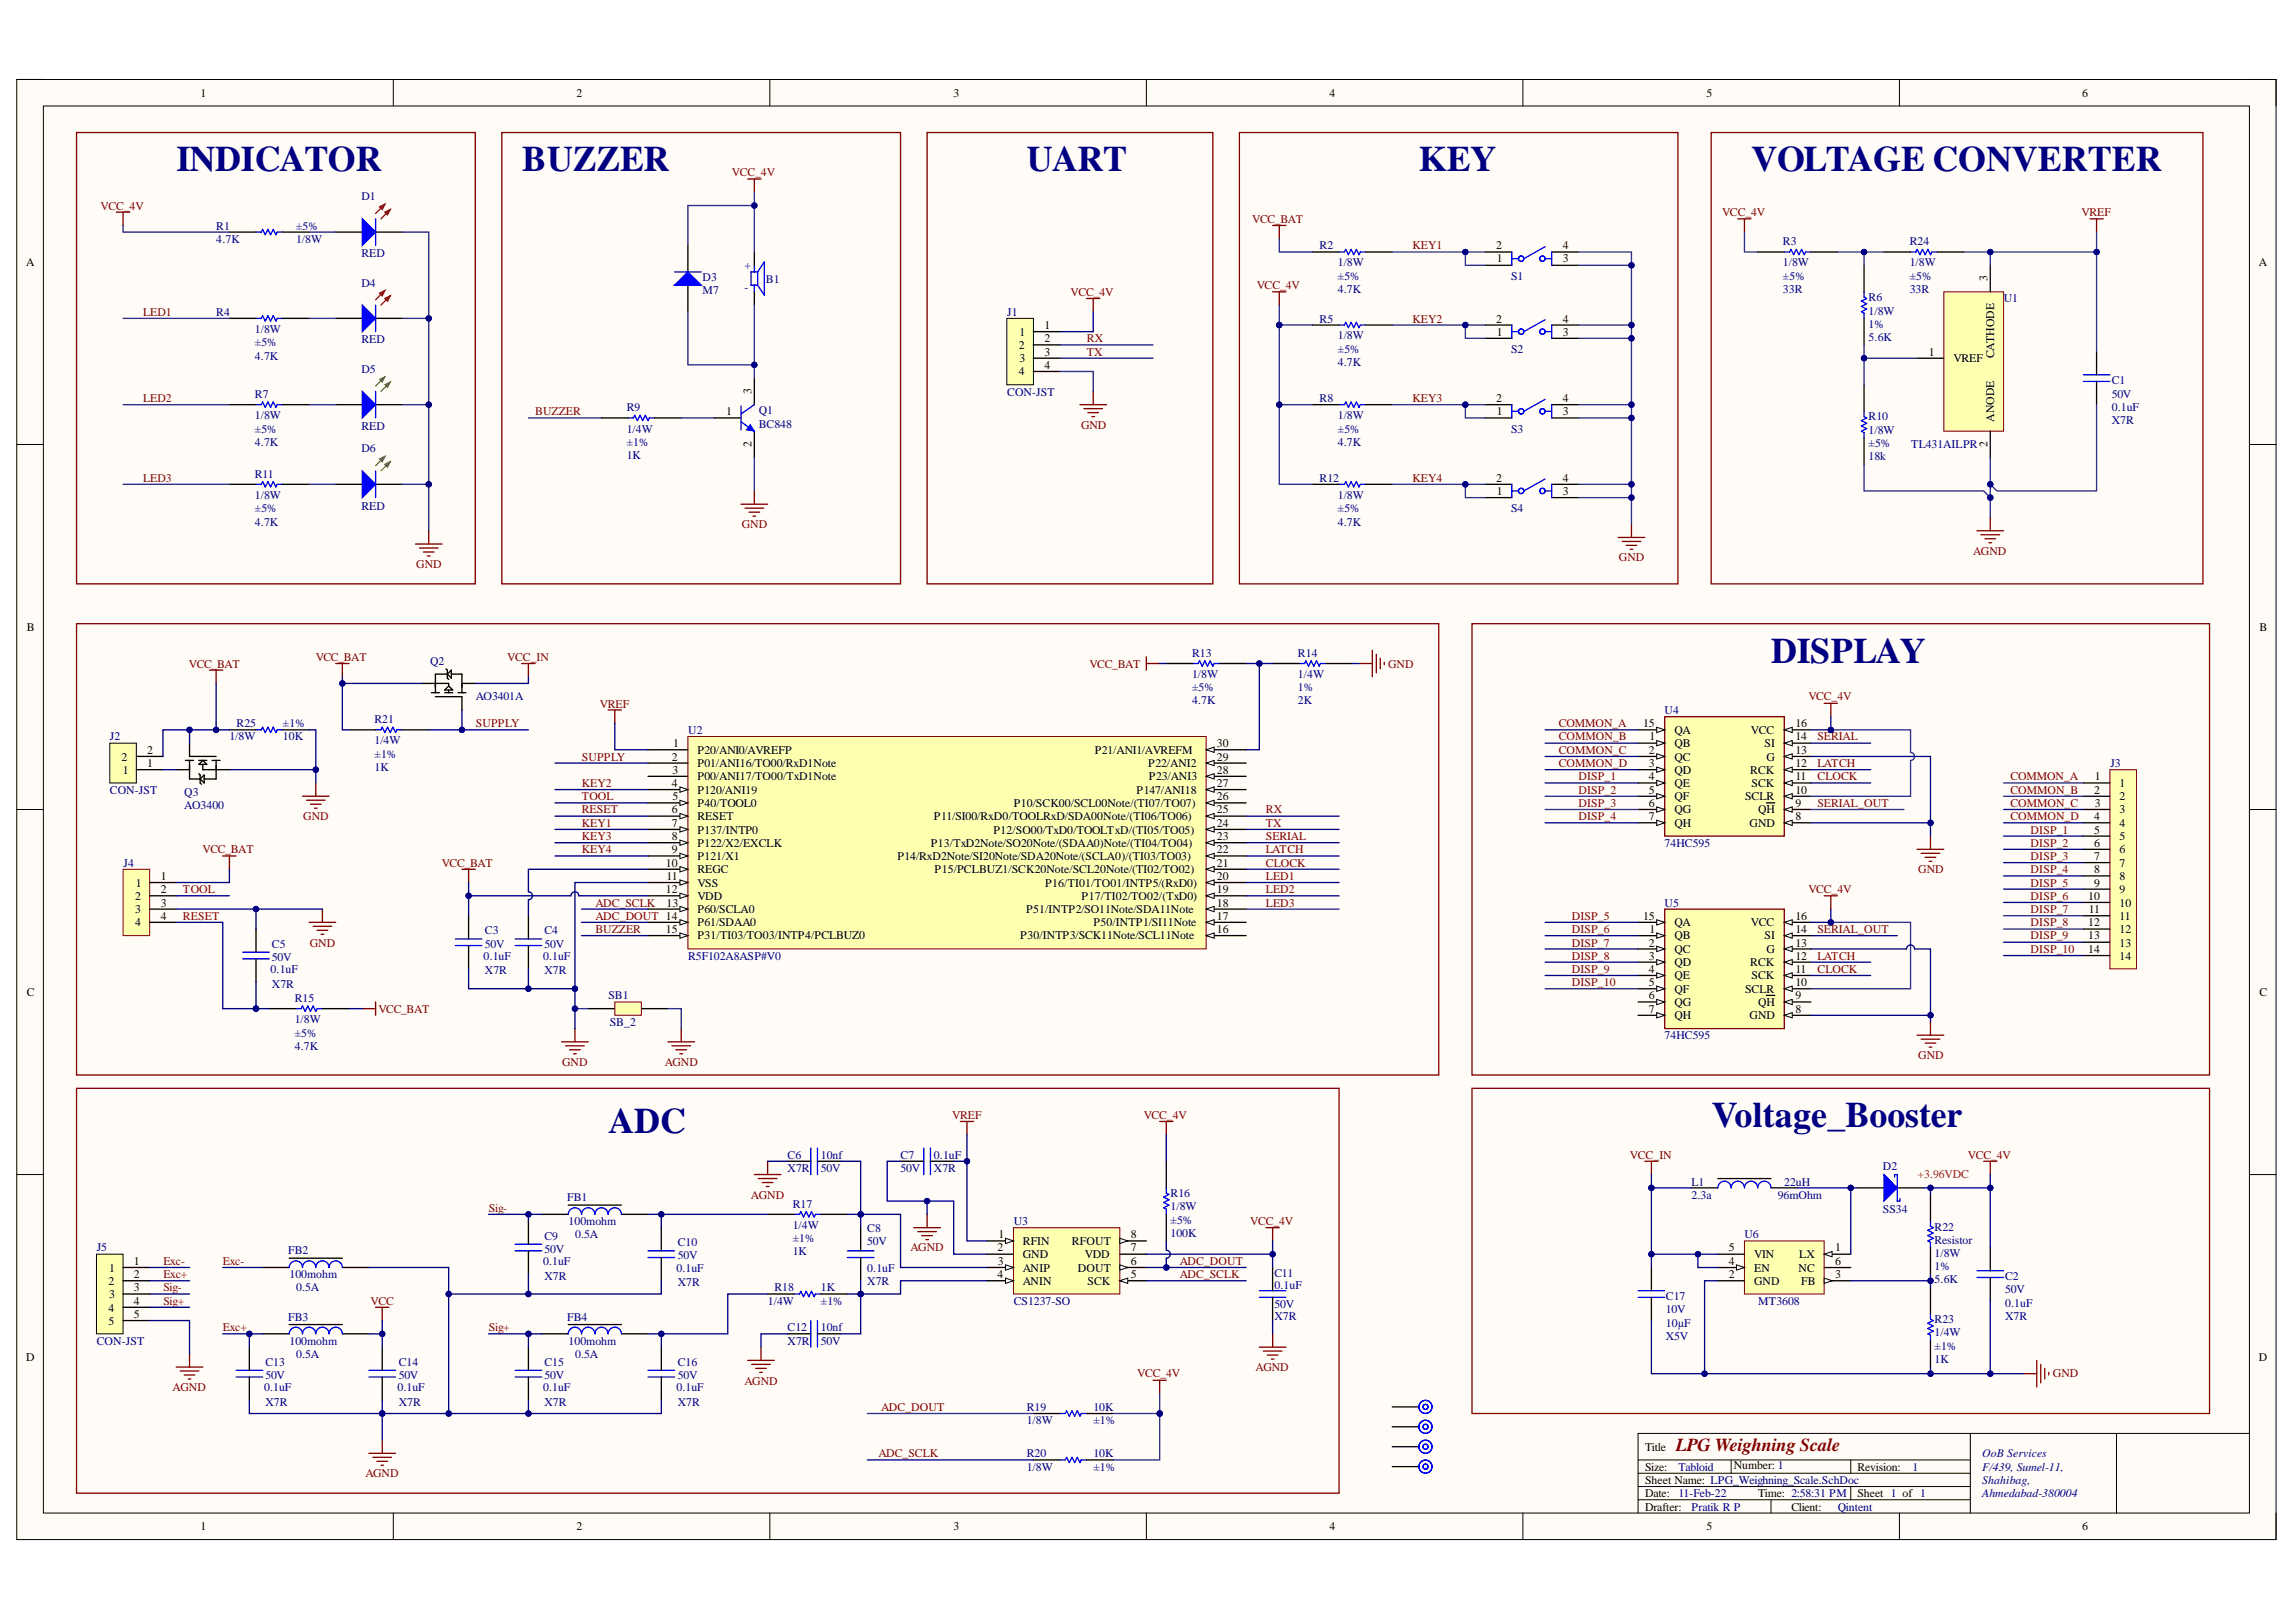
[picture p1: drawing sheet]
<svg xmlns="http://www.w3.org/2000/svg" width="297mm" height="210mm" viewBox="0 0 297 210" stroke-linecap="round" stroke-linejoin="round" font-family="sans-serif">
<defs><g id="words">
<g font-size="4.6" fill="#000080">
<text x="22.8" y="22.1">INDICATOR</text>
<text x="67.6" y="22.1">BUZZER</text>
<text x="132.8" y="22.1">UART</text>
<text x="183.6" y="22.1">KEY</text>
<text x="226.6" y="22.1">VOLTAGE CONVERTER</text>
<text x="229.1" y="85.7">DISPLAY</text>
<text x="78.7" y="146.7">ADC</text>
<text x="221.4" y="145.8">Voltage_Booster</text>
</g>
<text font-size="2.4" fill="#800000" x="216.8" y="187.7">LPG WeighningScale</text>
<g font-size="1.5">
<text x="26" y="12.5">1</text>
<text x="74.6" y="12.5">2</text>
<text x="123.4" y="12.5">3</text>
<text x="172" y="12.5">4</text>
<text x="220.8" y="12.5">5</text>
<text x="269.4" y="12.5">6</text>
<text x="3.4" y="34.4">A</text>
<text x="193.5" y="32.3">2</text>
<text x="193.6" y="34">1</text>
<text x="202.2" y="32.3">4</text>
<text x="202.2" y="34">3</text>
<text x="292.2" y="34.4">A</text>
<text x="193.5" y="41.7">2</text>
<text x="202.2" y="41.7">4</text>
<text x="257.1" y="36.4" transform="rotate(-90 257.1 36.4)">3</text>
<text x="131.8" y="45.2">2</text>
<text x="131.9" y="43.4">1</text>
<text x="131.9" y="46.9">3</text>
<text x="135.1" y="42.6">1</text>
<text x="135.1" y="44.3">2</text>
<text x="135.1" y="46">3</text>
<text x="135.1" y="47.7">4</text>
<text x="193.6" y="43.4">1</text>
<text x="202.2" y="43.4">3</text>
<text x="249.5" y="46">1</text>
<text x="252.7" y="46.9">VREF</text>
<text x="258" y="46.4" transform="rotate(-90 258 46.4)">CATHODE</text>
<text x="93.9" y="53.7">1</text>
<text x="97.2" y="51" transform="rotate(-90 97.2 51)">3</text>
<text x="131.8" y="48.6">4</text>
<text x="193.5" y="52">2</text>
<text x="193.6" y="53.7">1</text>
<text x="202.2" y="52">4</text>
<text x="202.2" y="53.7">3</text>
<text x="97.2" y="57.9" transform="rotate(-90 97.2 57.9)">2</text>
<text x="257.1" y="57.9" transform="rotate(-90 257.1 57.9)">2</text>
<text x="258" y="54.6" transform="rotate(-90 258 54.6)">ANODE</text>
<text x="193.5" y="62.3">2</text>
<text x="193.6" y="64">1</text>
<text x="202.2" y="62.3">4</text>
<text x="202.2" y="64">3</text>
<text x="3.5" y="81.7">B</text>
<text x="292.3" y="81.7">B</text>
<text x="212.6" y="94.1">15</text>
<text x="213.4" y="95.8">1</text>
<text x="216.6" y="95">QA</text>
<text x="226.5" y="95">VCC</text>
<text x="232.3" y="95.8">14</text>
<text x="232.3" y="94.1">16</text>
<text x="15.7" y="98.4">2</text>
<text x="15.9" y="100.1">1</text>
<text x="19" y="99.3">1</text>
<text x="19" y="97.6">2</text>
<text x="86.9" y="98.4">2</text>
<text x="86.9" y="101.9">4</text>
<text x="87" y="100.1">3</text>
<text x="87.1" y="96.7">1</text>
<text x="90.2" y="97.6">P20/ANI0/AVREFP</text>
<text x="90.2" y="99.3">P01/ANI16/TO00/RxD1Note</text>
<text x="90.2" y="101">P00/ANI17/TO00/TxD1Note</text>
<text x="141.6" y="97.6">P21/ANI1/AVREFM</text>
<text x="148.6" y="99.3">P22/ANI2</text>
<text x="148.6" y="101">P23/ANI3</text>
<text x="157.4" y="101.9">27</text>
<text x="157.4" y="100.1">28</text>
<text x="157.4" y="98.4">29</text>
<text x="157.4" y="96.7">30</text>
<text x="213.3" y="97.6">2</text>
<text x="213.3" y="99.3">3</text>
<text x="213.3" y="101">4</text>
<text x="216.6" y="96.7">QB</text>
<text x="216.6" y="98.4">QC</text>
<text x="216.6" y="100.1">QD</text>
<text x="216.6" y="101.9">QE</text>
<text x="226.4" y="100.1">RCK</text>
<text x="226.6" y="101.9">SCK</text>
<text x="228.3" y="96.7">SI</text>
<text x="228.5" y="98.4">G</text>
<text x="232.3" y="101">11</text>
<text x="232.3" y="99.3">12</text>
<text x="232.3" y="97.6">13</text>
<text x="271" y="101">1</text>
<text x="274.2" y="101.9">1</text>
<text x="86.9" y="105.3">6</text>
<text x="86.9" y="107">7</text>
<text x="87" y="103.6">5</text>
<text x="90.2" y="102.7">P120/ANI19</text>
<text x="90.2" y="104.4">P40/TOOL0</text>
<text x="90.2" y="106.1">RESET</text>
<text x="90.2" y="107.9">P137/INTP0</text>
<text x="120.8" y="106.1">P11/SI00/RxD0/TOOLRxD/SDA00Note/(TI06/TO06)</text>
<text x="128.5" y="107.9">P12/SO00/TxD0/TOOLTxD/(TI05/TO05)</text>
<text x="131.1" y="104.4">P10/SCK00/SCL00Note/(TI07/TO07)</text>
<text x="147" y="102.7">P147/ANI18</text>
<text x="157.4" y="107">24</text>
<text x="157.4" y="105.3">25</text>
<text x="157.4" y="103.6">26</text>
<text x="213.3" y="102.7">5</text>
<text x="213.3" y="104.4">6</text>
<text x="213.3" y="106.1">7</text>
<text x="216.6" y="103.6">QF</text>
<text x="216.6" y="105.3">QG</text>
<text x="216.6" y="107">QH</text>
<text x="225.8" y="103.6">SCLR</text>
<text x="226.3" y="107">GND</text>
<text x="227.4" y="105.3">QH</text>
<text x="232.3" y="106.1">8</text>
<text x="232.3" y="104.4">9</text>
<text x="232.3" y="102.7">10</text>
<text x="270.9" y="102.7">2</text>
<text x="270.9" y="106.1">4</text>
<text x="270.9" y="107.9">5</text>
<text x="271" y="104.4">3</text>
<text x="274.2" y="103.6">2</text>
<text x="274.2" y="105.3">3</text>
<text x="274.2" y="107">4</text>
<text x="20.8" y="113.9">1</text>
<text x="86.2" y="112.2">10</text>
<text x="86.2" y="113.9">11</text>
<text x="86.9" y="108.7">8</text>
<text x="86.9" y="110.4">9</text>
<text x="90.2" y="109.6">P122/X2/EXCLK</text>
<text x="90.2" y="111.3">P121/X1</text>
<text x="90.2" y="113">REGC</text>
<text x="116.1" y="111.3">P14/RxD2Note/SI20Note/SDA20Note/(SCLA0)/(TI03/TO03)</text>
<text x="120.4" y="109.6">P13/TxD2Note/SO20Note/(SDAA0)Note/(TI04/TO04)</text>
<text x="120.9" y="113">P15/PCLBUZ1/SCK20Note/SCL20Note/(TI02/TO02)</text>
<text x="157.4" y="113.9">20</text>
<text x="157.4" y="112.2">21</text>
<text x="157.4" y="110.4">22</text>
<text x="157.4" y="108.7">23</text>
<text x="270.9" y="109.6">6</text>
<text x="270.9" y="111.3">7</text>
<text x="270.9" y="113">8</text>
<text x="274.2" y="108.7">5</text>
<text x="274.2" y="110.4">6</text>
<text x="274.2" y="112.2">7</text>
<text x="274.2" y="113.9">8</text>
<text x="17.5" y="116.4">2</text>
<text x="17.5" y="118.2">3</text>
<text x="17.5" y="119.9">4</text>
<text x="17.6" y="114.7">1</text>
<text x="20.8" y="115.6">2</text>
<text x="20.8" y="117.3">3</text>
<text x="20.8" y="119">4</text>
<text x="86.2" y="115.6">12</text>
<text x="86.2" y="117.3">13</text>
<text x="90.2" y="114.7">VSS</text>
<text x="90.2" y="116.4">VDD</text>
<text x="90.2" y="118.2">P60/SCLA0</text>
<text x="90.2" y="119.9">P61/SDAA0</text>
<text x="132.7" y="118.2">P51/INTP2/SO11Note/SDA11Note</text>
<text x="135.2" y="114.7">P16/TI01/TO01/INTP5/(RxD0)</text>
<text x="139.9" y="116.4">P17/TI02/TO02/(TxD0)</text>
<text x="141.5" y="119.9">P50/INTP1/SI11Note</text>
<text x="157.4" y="119">17</text>
<text x="157.4" y="117.3">18</text>
<text x="157.4" y="115.6">19</text>
<text x="212.6" y="119">15</text>
<text x="216.6" y="119.9">QA</text>
<text x="226.5" y="119.9">VCC</text>
<text x="232.3" y="119">16</text>
<text x="270.1" y="116.4">10</text>
<text x="270.1" y="119.9">12</text>
<text x="270.2" y="118.2">11</text>
<text x="270.9" y="114.7">9</text>
<text x="274.2" y="115.6">9</text>
<text x="274.2" y="117.3">10</text>
<text x="274.2" y="119">11</text>
<text x="86.2" y="120.7">15</text>
<text x="90.2" y="121.6">P31/TI03/TO03/INTP4/PCLBUZ0</text>
<text x="132" y="121.6">P30/INTP3/SCK11Note/SCL11Note</text>
<text x="157.4" y="120.7">16</text>
<text x="213.3" y="122.5">2</text>
<text x="213.3" y="124.2">3</text>
<text x="213.3" y="125.9">4</text>
<text x="213.4" y="120.7">1</text>
<text x="216.6" y="121.6">QB</text>
<text x="216.6" y="123.3">QC</text>
<text x="216.6" y="125">QD</text>
<text x="226.4" y="125">RCK</text>
<text x="228.3" y="121.6">SI</text>
<text x="228.5" y="123.3">G</text>
<text x="232.3" y="125.9">11</text>
<text x="232.3" y="124.2">12</text>
<text x="232.3" y="122.5">13</text>
<text x="232.3" y="120.7">14</text>
<text x="270.1" y="121.6">13</text>
<text x="270.1" y="123.3">14</text>
<text x="274.2" y="120.7">12</text>
<text x="274.2" y="122.5">13</text>
<text x="274.2" y="124.2">14</text>
<text x="3.5" y="128.9">C</text>
<text x="213.3" y="127.7">5</text>
<text x="213.3" y="129.3">6</text>
<text x="213.3" y="131">7</text>
<text x="216.6" y="126.7">QE</text>
<text x="216.6" y="128.5">QF</text>
<text x="216.6" y="130.2">QG</text>
<text x="216.6" y="131.9">QH</text>
<text x="225.8" y="128.5">SCLR</text>
<text x="226.3" y="131.9">GND</text>
<text x="226.6" y="126.7">SCK</text>
<text x="227.4" y="130.2">QH</text>
<text x="232.3" y="131">8</text>
<text x="232.3" y="129.3">9</text>
<text x="232.3" y="127.7">10</text>
<text x="292.3" y="128.9">C</text>
<text x="129" y="161.9">2</text>
<text x="129.2" y="160.3">1</text>
<text x="132.3" y="161.1">RFIN</text>
<text x="138.7" y="161.1">RFOUT</text>
<text x="146.3" y="161.9">7</text>
<text x="146.3" y="160.3">8</text>
<text x="223.6" y="161.9">5</text>
<text x="237.4" y="161.9">1</text>
<text x="14" y="166.3">2</text>
<text x="14.1" y="164.6">1</text>
<text x="14.1" y="167.9">3</text>
<text x="17.3" y="163.7">1</text>
<text x="17.3" y="165.4">2</text>
<text x="17.3" y="167.1">3</text>
<text x="129" y="165.4">4</text>
<text x="129.1" y="163.7">3</text>
<text x="132.3" y="162.8">GND</text>
<text x="132.3" y="164.6">ANIP</text>
<text x="132.3" y="166.3">ANIN</text>
<text x="139.4" y="164.6">DOUT</text>
<text x="140.4" y="162.8">VDD</text>
<text x="140.7" y="166.3">SCK</text>
<text x="146.3" y="165.4">5</text>
<text x="146.3" y="163.7">6</text>
<text x="223.6" y="165.4">2</text>
<text x="223.6" y="163.7">4</text>
<text x="226.9" y="166.3">GND</text>
<text x="226.9" y="164.6">EN</text>
<text x="226.9" y="162.8">VIN</text>
<text x="232.7" y="164.6">NC</text>
<text x="232.8" y="162.8">LX</text>
<text x="233" y="166.3">FB</text>
<text x="237.4" y="165.4">3</text>
<text x="237.4" y="163.7">6</text>
<text x="14" y="169.7">4</text>
<text x="14" y="171.4">5</text>
<text x="17.3" y="168.9">4</text>
<text x="17.3" y="170.6">5</text>
<text x="3.4" y="176.1">D</text>
<text x="292.2" y="176.1">D</text>
<text x="212.8" y="187.7">Title</text>
<text x="212.8" y="190.3">Size:</text>
<text x="224.3" y="190.2">Number: 1</text>
<text x="240.3" y="190.3">Revision:</text>
<text x="212.8" y="193.7">Date:</text>
<text x="212.8" y="195.5">Drafter:</text>
<text x="212.8" y="192">Sheet Name: LPG_Weighning_Scale.SchDoc</text>
<text x="227.4" y="193.7">Time: 2:58:31 PM</text>
<text x="231.8" y="195.5">Client:</text>
<text x="240.3" y="193.7">Sheet 1 of 1</text>
<text x="26" y="198">1</text>
<text x="74.6" y="198">2</text>
<text x="123.4" y="198">3</text>
<text x="172" y="198">4</text>
<text x="220.8" y="198">5</text>
<text x="269.4" y="198">6</text>
</g>
<g font-size="1.5" fill="#800000">
<text x="94.7" y="22.8">VCC_4V</text>
<text x="13" y="27.1">VCC_4V</text>
<text x="162" y="28.8">VCC_BAT</text>
<text x="222.8" y="28">VCC_4V</text>
<text x="269.3" y="28">VREF</text>
<text x="182.7" y="32.3">KEY1</text>
<text x="18.5" y="40.9">LED1</text>
<text x="138.5" y="38.3">VCC_4V</text>
<text x="162.6" y="37.4">VCC_4V</text>
<text x="182.7" y="41.7">KEY2</text>
<text x="140.6" y="44.3">RX</text>
<text x="140.6" y="46">TX</text>
<text x="18.5" y="52">LED2</text>
<text x="69.2" y="53.7">BUZZER</text>
<text x="182.7" y="52">KEY3</text>
<text x="139.9" y="55.5">GND</text>
<text x="18.5" y="62.3">LED3</text>
<text x="182.7" y="62.3">KEY4</text>
<text x="96" y="68.3">GND</text>
<text x="255.3" y="71.8">AGND</text>
<text x="53.9" y="73.5">GND</text>
<text x="209.4" y="72.7">GND</text>
<text x="24.4" y="86.4">VCC_BAT</text>
<text x="40.8" y="85.5">VCC_BAT</text>
<text x="65.6" y="85.5">VCC_IN</text>
<text x="141" y="86.4">VCC_BAT</text>
<text x="179.6" y="86.4">GND</text>
<text x="61.6" y="94.1">SUPPLY</text>
<text x="77.6" y="91.6">VREF</text>
<text x="201.7" y="94.1">COMMON_A</text>
<text x="201.7" y="95.8">COMMON_B</text>
<text x="234" y="90.6">VCC_4V</text>
<text x="235.1" y="95.8">SERIAL</text>
<text x="75.3" y="101.9">KEY2</text>
<text x="75.3" y="98.4">SUPPLY</text>
<text x="201.7" y="97.6">COMMON_C</text>
<text x="201.7" y="99.3">COMMON_D</text>
<text x="204.2" y="101">DISP_1</text>
<text x="235.1" y="99.3">LATCH</text>
<text x="235.1" y="101">CLOCK</text>
<text x="260.1" y="101">COMMON_A</text>
<text x="39.2" y="106.1">GND</text>
<text x="75.3" y="107">KEY1</text>
<text x="75.3" y="105.3">RESET</text>
<text x="75.3" y="103.6">TOOL</text>
<text x="163.8" y="105.3">RX</text>
<text x="163.8" y="107">TX</text>
<text x="204.2" y="102.7">DISP_2</text>
<text x="204.2" y="104.4">DISP_3</text>
<text x="204.2" y="106.1">DISP_4</text>
<text x="235.1" y="104.4">SERIAL_OUT</text>
<text x="260.1" y="102.7">COMMON_B</text>
<text x="260.1" y="104.4">COMMON_C</text>
<text x="260.1" y="106.1">COMMON_D</text>
<text x="262.7" y="107.9">DISP_1</text>
<text x="26.2" y="110.4">VCC_BAT</text>
<text x="57.2" y="112.2">VCC_BAT</text>
<text x="75.3" y="108.7">KEY3</text>
<text x="75.3" y="110.4">KEY4</text>
<text x="163.8" y="108.7">SERIAL</text>
<text x="163.8" y="110.4">LATCH</text>
<text x="163.8" y="112.2">CLOCK</text>
<text x="163.8" y="113.9">LED1</text>
<text x="248.2" y="113">GND</text>
<text x="262.7" y="109.6">DISP_2</text>
<text x="262.7" y="111.3">DISP_3</text>
<text x="262.7" y="113">DISP_4</text>
<text x="23.7" y="119">RESET</text>
<text x="23.7" y="115.6">TOOL</text>
<text x="77" y="117.3">ADC_SCLK</text>
<text x="77" y="119">ADC_DOUT 14</text>
<text x="163.8" y="115.6">LED2</text>
<text x="163.8" y="117.3">LED3</text>
<text x="203.4" y="119">DISP_5</text>
<text x="234" y="115.6">VCC_4V</text>
<text x="262.7" y="114.7">DISP_5</text>
<text x="262.7" y="116.4">DISP_6</text>
<text x="262.7" y="118.2">DISP_7</text>
<text x="262.7" y="119.9">DISP_8</text>
<text x="40.1" y="122.5">GND</text>
<text x="77" y="120.7">BUZZER</text>
<text x="203.4" y="120.7">DISP_6</text>
<text x="203.4" y="122.5">DISP_7</text>
<text x="203.4" y="124.2">DISP_8</text>
<text x="203.4" y="125.9">DISP_9</text>
<text x="235.1" y="120.7">SERIAL_OUT</text>
<text x="235.1" y="124.2">LATCH</text>
<text x="235.1" y="125.9">CLOCK</text>
<text x="262.7" y="121.6">DISP_9</text>
<text x="262.7" y="123.3">DISP_10</text>
<text x="49" y="131">VCC_BAT</text>
<text x="203.4" y="127.7">DISP_10</text>
<text x="72.7" y="138">GND</text>
<text x="86" y="138">AGND</text>
<text x="248.2" y="137">GND</text>
<text x="123.2" y="144.8">VREF</text>
<text x="148" y="144.8">VCC_4V</text>
<text x="210.9" y="150">VCC_IN</text>
<text x="254.6" y="150">VCC_4V</text>
<text x="97.2" y="155.1">AGND</text>
<text x="63.2" y="156.8">Sig-</text>
<text x="117.8" y="161.9">AGND</text>
<text x="161.8" y="158.6">VCC_4V</text>
<text x="21.1" y="167.1">Sig-</text>
<text x="21.1" y="163.7">Exc-</text>
<text x="21.1" y="165.4">Exc+</text>
<text x="28.8" y="163.7">Exc-</text>
<text x="152.6" y="165.4">ADC_SCLK</text>
<text x="152.6" y="163.7">ADC_DOUT</text>
<text x="21.1" y="168.9">Sig+</text>
<text x="28.8" y="172.3">Exc+</text>
<text x="47.9" y="168.9">VCC</text>
<text x="63.2" y="172.3">Sig+</text>
<text x="96.3" y="179.2">AGND</text>
<text x="147.1" y="178.3">VCC_4V</text>
<text x="162.4" y="177.4">AGND</text>
<text x="265.6" y="178.3">GND</text>
<text x="22.3" y="180">AGND</text>
<text x="114" y="182.6">ADC_DOUT</text>
<text x="47.3" y="191.2">AGND</text>
<text x="113.6" y="188.6">ADC_SCLK</text>
</g>
<g font-size="1.5" fill="#000080">
<text x="28" y="29.7">R1</text>
<text x="38.3" y="29.7">±5%</text>
<text x="46.8" y="25.9">D1</text>
<text x="28" y="31.4">4.7K</text>
<text x="38.3" y="31.4">1/8W</text>
<text x="46.8" y="33.3">RED</text>
<text x="96.3" y="34.8">+</text>
<text x="170.7" y="32.3">R2</text>
<text x="173.1" y="34.5">1/8W</text>
<text x="230.7" y="34.5">1/8W</text>
<text x="230.7" y="31.8">R3</text>
<text x="247.1" y="34.5">1/8W</text>
<text x="247.1" y="31.8">R24</text>
<text x="28" y="40.9">R4</text>
<text x="46.8" y="37.1">D4</text>
<text x="90.9" y="36.4">D3</text>
<text x="90.9" y="38.1">M7</text>
<text x="96.3" y="37.6">-</text>
<text x="99.1" y="36.6">B1</text>
<text x="130.3" y="40.9">J1</text>
<text x="170.7" y="41.7">R5</text>
<text x="173.1" y="36.2">±5%</text>
<text x="173.1" y="37.9">4.7K</text>
<text x="195.5" y="36.2">S1</text>
<text x="230.7" y="36.2">±5%</text>
<text x="230.7" y="37.9">33R</text>
<text x="241.7" y="40.7">1/8W</text>
<text x="241.7" y="38.9">R6</text>
<text x="247.1" y="36.2">±5%</text>
<text x="247.1" y="37.9">33R</text>
<text x="259.2" y="39.1">U1</text>
<text x="33" y="43.1">1/8W</text>
<text x="33" y="44.8">±5%</text>
<text x="33" y="46.6">4.7K</text>
<text x="46.8" y="44.4">RED</text>
<text x="173.1" y="43.9">1/8W</text>
<text x="173.1" y="45.7">±5%</text>
<text x="173.1" y="47.4">4.7K</text>
<text x="195.5" y="45.7">S2</text>
<text x="241.7" y="42.4">1%</text>
<text x="241.7" y="44.1">5.6K</text>
<text x="33" y="51.5">R7</text>
<text x="46.8" y="48.2">D5</text>
<text x="81.1" y="53.2">R9</text>
<text x="98.2" y="53.6">Q1</text>
<text x="130.3" y="51.2">CON-JST</text>
<text x="170.7" y="52">R8</text>
<text x="273.2" y="51.5">50V</text>
<text x="273.2" y="53.1">0.1uF</text>
<text x="273.2" y="49.7">C1</text>
<text x="33" y="54.2">1/8W</text>
<text x="33" y="56">±5%</text>
<text x="33" y="57.7">4.7K</text>
<text x="46.8" y="55.7">RED</text>
<text x="46.8" y="58.5">D6</text>
<text x="81.1" y="56">1/4W</text>
<text x="81.1" y="57.7">±1%</text>
<text x="81.1" y="59.4">1K</text>
<text x="98.2" y="55.3">BC848</text>
<text x="173.1" y="54.2">1/8W</text>
<text x="173.1" y="56">±5%</text>
<text x="173.1" y="57.7">4.7K</text>
<text x="195.5" y="56">S3</text>
<text x="241.7" y="56.2">1/8W</text>
<text x="241.7" y="57.9">±5%</text>
<text x="241.7" y="59.6">18k</text>
<text x="241.7" y="54.4">R10</text>
<text x="247.2" y="58">TL431AILPR</text>
<text x="273.2" y="54.8">X7R</text>
<text x="33" y="64.5">1/8W</text>
<text x="33" y="61.8">R11</text>
<text x="46.8" y="66">RED</text>
<text x="170.7" y="62.3">R12</text>
<text x="173.1" y="64.5">1/8W</text>
<text x="33" y="66.3">±5%</text>
<text x="33" y="68">4.7K</text>
<text x="173.1" y="66.3">±5%</text>
<text x="173.1" y="68">4.7K</text>
<text x="195.5" y="66.3">S4</text>
<text x="55.6" y="86">Q2</text>
<text x="154.2" y="87.8">1/8W</text>
<text x="154.2" y="89.5">±5%</text>
<text x="154.2" y="85">R13</text>
<text x="167.9" y="87.8">1/4W</text>
<text x="167.9" y="89.5">1%</text>
<text x="167.9" y="85">R14</text>
<text x="14.2" y="95.8">J2</text>
<text x="29.7" y="95.8">1/8W</text>
<text x="30.6" y="94.1">R25</text>
<text x="36.6" y="94.1">±1%</text>
<text x="36.6" y="95.8">10K</text>
<text x="48.4" y="93.6">R21</text>
<text x="61.6" y="90.6">AO3401A</text>
<text x="89" y="95">U2</text>
<text x="154.2" y="91.2">4.7K</text>
<text x="167.9" y="91.2">2K</text>
<text x="215.4" y="92.4">U4</text>
<text x="48.4" y="96.3">1/4W</text>
<text x="48.4" y="98.1">±1%</text>
<text x="48.4" y="99.8">1K</text>
<text x="273" y="99.3">J3</text>
<text x="14.2" y="102.7">CON-JST</text>
<text x="23.8" y="103.1">Q3</text>
<text x="23.8" y="104.8">AO3400</text>
<text x="16" y="112.2">J4</text>
<text x="215.4" y="109.6">74HC595</text>
<text x="215.4" y="117.3">U5</text>
<text x="35" y="125.9">0.1uF</text>
<text x="35.2" y="124.4">50V</text>
<text x="35.2" y="122.7">C5</text>
<text x="62.6" y="124.2">0.1uF</text>
<text x="62.7" y="122.7">50V</text>
<text x="62.7" y="120.9">C3</text>
<text x="70.3" y="124.2">0.1uF</text>
<text x="70.4" y="122.7">50V</text>
<text x="70.4" y="120.9">C4</text>
<text x="89" y="124.2">R5F102A8ASP#V0</text>
<text x="35.2" y="127.8">X7R</text>
<text x="38.1" y="129.7">R15</text>
<text x="62.7" y="126">X7R</text>
<text x="70.4" y="126">X7R</text>
<text x="78.7" y="129.3">SB1</text>
<text x="38.1" y="132.4">1/8W</text>
<text x="38.1" y="134.2">±5%</text>
<text x="38.1" y="135.8">4.7K</text>
<text x="78.9" y="132.8">SB_2</text>
<text x="215.4" y="134.5">74HC595</text>
<text x="101.9" y="150">C6</text>
<text x="106.2" y="150">10nf</text>
<text x="116.5" y="150">C7</text>
<text x="120.8" y="150">0.1uF</text>
<text x="73.4" y="155.4">FB1</text>
<text x="101.9" y="151.6">X7R</text>
<text x="106.2" y="151.6">50V</text>
<text x="116.5" y="151.6">50V</text>
<text x="120.8" y="151.6">X7R</text>
<text x="151.4" y="154.9">R16</text>
<text x="218.8" y="155.1">2.3a</text>
<text x="218.8" y="153.4">L1</text>
<text x="230" y="155.1">96mOhm</text>
<text x="230.8" y="153.4">22uH</text>
<text x="243.6" y="151.5">D2</text>
<text x="12.5" y="161.9">J5</text>
<text x="70.4" y="160.4">C9</text>
<text x="73.6" y="158.6">100mohm</text>
<text x="74.4" y="160.3">0.5A</text>
<text x="87.7" y="161.3">C10</text>
<text x="102.6" y="159.1">1/4W</text>
<text x="102.6" y="160.8">±1%</text>
<text x="102.6" y="156.3">R17</text>
<text x="112.2" y="161.1">50V</text>
<text x="112.2" y="159.4">C8</text>
<text x="131.1" y="158.6">U3</text>
<text x="151.4" y="156.6">1/8W</text>
<text x="151.4" y="158.4">±5%</text>
<text x="151.4" y="160.1">100K</text>
<text x="225.7" y="160.3">U6</text>
<text x="243.6" y="157">SS34</text>
<text x="250.3" y="159.2">R22</text>
<text x="250.3" y="160.9">Resistor</text>
<text x="37.3" y="162.3">FB2</text>
<text x="37.5" y="165.4">100mohm</text>
<text x="38.3" y="167.1">0.5A</text>
<text x="70.3" y="163.7">0.1uF</text>
<text x="70.4" y="162.1">50V</text>
<text x="70.4" y="165.6">X7R</text>
<text x="87.5" y="164.6">0.1uF</text>
<text x="87.7" y="163">50V</text>
<text x="87.7" y="166.4">X7R</text>
<text x="100.2" y="167.1">R18</text>
<text x="102.6" y="162.5">1K</text>
<text x="106.2" y="167.1">1K</text>
<text x="112.2" y="164.6">0.1uF</text>
<text x="112.2" y="166.3">X7R</text>
<text x="164.9" y="166.8">0.1uF</text>
<text x="164.9" y="165.2">C11</text>
<text x="250.3" y="162.6">1/8W</text>
<text x="250.3" y="164.4">1%</text>
<text x="250.3" y="166.1">5.6K</text>
<text x="259.4" y="167.4">50V</text>
<text x="259.4" y="165.7">C2</text>
<text x="37.3" y="170.9">FB3</text>
<text x="73.4" y="170.9">FB4</text>
<text x="99.4" y="168.9">1/4W</text>
<text x="101.9" y="172.3">C12</text>
<text x="106.2" y="168.9">±1%</text>
<text x="106.2" y="172.3">10nf</text>
<text x="131.1" y="168.9">CS1237-SO</text>
<text x="164.9" y="169.2">50V</text>
<text x="164.9" y="170.8">X7R</text>
<text x="215.5" y="170">10V</text>
<text x="215.5" y="171.7">10µF</text>
<text x="215.5" y="173.4">X5V</text>
<text x="215.5" y="168.2">C17</text>
<text x="227.4" y="168.9">MT3608</text>
<text x="250.3" y="172.9">1/4W</text>
<text x="250.3" y="171.2">R23</text>
<text x="259.4" y="169.1">0.1uF</text>
<text x="259.4" y="170.8">X7R</text>
<text x="12.5" y="174">CON-JST</text>
<text x="34.3" y="178.4">50V</text>
<text x="34.3" y="176.7">C13</text>
<text x="37.5" y="174">100mohm</text>
<text x="38.3" y="175.7">0.5A</text>
<text x="51.6" y="178.4">50V</text>
<text x="51.6" y="176.7">C14</text>
<text x="70.4" y="178.4">50V</text>
<text x="70.4" y="176.7">C15</text>
<text x="73.6" y="174">100mohm</text>
<text x="74.4" y="175.7">0.5A</text>
<text x="87.7" y="178.4">50V</text>
<text x="87.7" y="176.7">C16</text>
<text x="101.9" y="174">X7R</text>
<text x="106.2" y="174">50V</text>
<text x="250.3" y="174.7">±1%</text>
<text x="250.3" y="176.4">1K</text>
<text x="34.2" y="180">0.1uF</text>
<text x="34.3" y="181.9">X7R</text>
<text x="51.4" y="180">0.1uF</text>
<text x="51.6" y="181.9">X7R</text>
<text x="70.3" y="180">0.1uF</text>
<text x="70.4" y="181.9">X7R</text>
<text x="87.5" y="180">0.1uF</text>
<text x="87.7" y="181.9">X7R</text>
<text x="132.8" y="184.3">1/8W</text>
<text x="132.8" y="182.6">R19</text>
<text x="141.5" y="184.3">±1%</text>
<text x="141.5" y="182.6">10K</text>
<text x="132.8" y="190.3">1/8W</text>
<text x="132.8" y="188.6">R20</text>
<text x="141.5" y="190.3">±1%</text>
<text x="141.5" y="188.6">10K</text>
<text x="217.1" y="190.3">Tabloid</text>
<text x="247.4" y="190.3">1</text>
<text x="256.5" y="188.6">OoB Services</text>
<text x="256.5" y="190.3">F/439, Sumel-11,</text>
<text x="217.1" y="193.7">11-Feb-22</text>
<text x="218.8" y="195.5">Pratik R P</text>
<text x="237.8" y="195.5">Qintent</text>
<text x="256.5" y="192">Shahibag,</text>
<text x="256.5" y="193.7">Ahmedabad-380004</text>
</g>
<text font-size="1.5" fill="#f00" x="248.1" y="152.5">+3.96VDC</text>
</g></defs>
<path d="M2.2 10.3h292.3v188.9h-292.3z" fill-rule="evenodd" fill="#fffcf8"/>
<path d="M2.2 10.3h292.3v188.9h-292.3z" fill="none" stroke="#000" stroke-width=".13"/>
<path d="M5.6 13.7h285.4v182.1h-285.4z" fill-rule="evenodd" fill="#fffcf8"/>
<g fill="none" stroke="#000" stroke-width=".13">
<path d="M2.2 10.3h3.4M5.6 13.7h285.4v182.1h-285.4zM50.9 10.3v3.4M99.6 10.3v3.4M148.3 10.3v3.4M197 10.3v3.4M245.7 10.3v3.4M291 10.3h3.5v3.4M2.2 57.5h3.4M291 57.5h3.5M2.2 104.8h3.4M291 104.8h3.5"/>
<path d="M2.2 152h3.4M291 152h3.5M50.9 195.8v3.4M99.6 195.8v3.4M148.3 195.8v3.4M197 195.8v3.4M211.9 188.9h43M211.9 194.1h43M211.9 192.4h43M211.9 190.7h43M224 188.9v1.8M229.1 194.1v1.7"/>
<path d="M239.4 188.9v1.8M239.4 192.4v1.7M245.7 195.8v3.4M254.9 185.5v10.3M273.8 185.5v10.3M291 185.5h-79.1v10.3M294.5 195.8v3.4"/>
</g>
<path d="M9.9 17.2h51.6v58.4h-51.6z" fill="none" stroke="#800000" stroke-width=".17"/>
<path d="M43.4 30h3.5M48.6 30h3.4" fill="none" stroke="#000" stroke-width=".17"/>
<path d="M46.9 28.3l1.7 1.7-1.7 1.8z" fill="#00f"/>
<path d="M46.9 28.3l1.7 1.7-1.7 1.8z" fill="none" stroke="#00f" stroke-width=".17"/>
<path d="M49.8 26.4l-1.2 1.2M50.5 27.1l-1.2 1.2" fill="none" stroke="#c00" stroke-width=".17"/>
<path d="M49.8 27.5l.7-.4-.4 .7z" fill="#c00"/>
<path d="M49.8 27.5l.7-.4-.4 .7z" fill="none" stroke="#c00" stroke-width=".17"/>
<path d="M49.1 26.8l.7-.4-.4 .7z" fill="#c00"/>
<path d="M49.1 26.8l.7-.4-.4 .7z" fill="none" stroke="#c00" stroke-width=".17"/>
<path d="M48.6 28.3v3.5" fill="none" stroke="#00f" stroke-width=".17"/>
<path d="M43.4 52.4h3.5M48.6 52.4h3.4" fill="none" stroke="#000" stroke-width=".17"/>
<path d="M46.9 50.6l1.7 1.8-1.7 1.7z" fill="#00f"/>
<path d="M46.9 50.6l1.7 1.8-1.7 1.7z" fill="none" stroke="#00f" stroke-width=".17"/>
<path d="M49.8 48.8l-1.2 1.2M50.5 49.4l-1.2 1.2" fill="none" stroke="#0f0" stroke-width=".17"/>
<path d="M49.8 49.8l.7-.4-.4 .7z" fill="#0f0"/>
<path d="M49.8 49.8l.7-.4-.4 .7z" fill="none" stroke="#0f0" stroke-width=".17"/>
<path d="M49.1 49.1l.7-.3-.4 .6z" fill="#0f0"/>
<path d="M49.1 49.1l.7-.3-.4 .6z" fill="none" stroke="#0f0" stroke-width=".17"/>
<path d="M48.6 50.6v3.5" fill="none" stroke="#00f" stroke-width=".17"/>
<path d="M43.4 41.2h3.5M48.6 41.2h3.4" fill="none" stroke="#000" stroke-width=".17"/>
<path d="M46.9 39.5l1.7 1.7-1.7 1.7z" fill="#00f"/>
<path d="M46.9 39.5l1.7 1.7-1.7 1.7z" fill="none" stroke="#00f" stroke-width=".17"/>
<path d="M49.8 37.6l-1.2 1.2M50.5 38.3l-1.2 1.2" fill="none" stroke="#c00" stroke-width=".17"/>
<path d="M49.8 38.6l.7-.3-.4 .7z" fill="#c00"/>
<path d="M49.8 38.6l.7-.3-.4 .7z" fill="none" stroke="#c00" stroke-width=".17"/>
<path d="M49.1 37.9l.7-.3-.4 .7z" fill="#c00"/>
<path d="M49.1 37.9l.7-.3-.4 .7z" fill="none" stroke="#c00" stroke-width=".17"/>
<path d="M48.6 39.5v3.4" fill="none" stroke="#00f" stroke-width=".17"/>
<path d="M43.4 62.7h3.5M48.6 62.7h3.4" fill="none" stroke="#000" stroke-width=".17"/>
<path d="M46.9 61l1.7 1.7-1.7 1.7z" fill="#00f"/>
<path d="M46.9 61l1.7 1.7-1.7 1.7z" fill="none" stroke="#00f" stroke-width=".17"/>
<path d="M49.8 59.1l-1.2 1.2M50.5 59.8l-1.2 1.2" fill="none" stroke="#0f0" stroke-width=".17"/>
<path d="M49.8 60.1l.7-.3-.4 .6z" fill="#0f0"/>
<path d="M49.8 60.1l.7-.3-.4 .6z" fill="none" stroke="#0f0" stroke-width=".17"/>
<path d="M49.1 59.4l.7-.3-.4 .7z" fill="#0f0"/>
<path d="M49.1 59.4l.7-.3-.4 .7z" fill="none" stroke="#0f0" stroke-width=".17"/>
<path d="M33.1 30h.7l.2-.3 .3 .7 .4-.7 .3 .7 .3-.7 .4 .7 .2-.4h.7M33.1 41.2h.7l.2-.3 .3 .6 .4-.6 .3 .6 .3-.6 .4 .6 .2-.3h.7M33.1 52.4h.7l.2-.4 .3 .7 .4-.7 .3 .7 .3-.7 .4 .7 .2-.3h.7M95.9 54.6l1.7 1.2M95.9 52.5v3.1M97.6 52.4l-1.7 1.2M33.1 62.7h.7l.2-.4 .3 .7 .4-.7 .3 .7 .3-.7 .4 .7 .2-.3h.7M48.6 61v3.4" fill="none" stroke="#00f" stroke-width=".17"/>
<path d="M29.7 30h3.4M36.6 30h3.4M29.7 41.2h3.4M29.7 52.4h3.4M36.6 41.2h3.4M36.6 52.4h3.4M92.4 54.1h3.5M97.6 48.9v3.5M97.6 55.8v3.4M29.7 62.7h3.4M36.6 62.7h3.4" fill="none" stroke="#000" stroke-width=".17"/>
<path d="M97.1 54.9l.5 .9-1-.2z" fill="#00f"/>
<path d="M97.1 54.9l.5 .9-1-.2z" fill="none" stroke="#00f" stroke-width=".13"/>
<path d="M81.3 54.1h.6l.2-.4 .4 .7 .3-.7 .3 .7 .4-.7 .3 .7 .2-.3h.7" fill="none" stroke="#00f" stroke-width=".17"/>
<path d="M89 31.8v3.4M89 36.9v3.4M77.8 54.1h3.5M84.7 54.1h3.4" fill="none" stroke="#000" stroke-width=".17"/>
<path d="M87.3 36.9l1.7-1.7 1.7 1.7z" fill="#00f"/>
<g fill="none" stroke="#00f" stroke-width=".17">
<path d="M87.3 36.9l1.7-1.7 1.7 1.7zM87.3 35.2h3.4M195.6 32.6v1.7M195.6 33.5h.8M199.9 31.9l-2.8 1.6M199.9 33.5h.9M200.8 32.6v1.7M195.6 42.1v1.7M195.6 52.4v1.7M195.6 42.9h.8M195.6 53.2h.8M199.9 41.4l-2.8 1.5"/>
<path d="M199.9 42.9h.9M199.9 51.7l-2.8 1.5M199.9 53.2h.9M200.8 42.1v1.7M200.8 52.4v1.7M195.6 62.7v1.7M195.6 63.5h.8M199.9 62l-2.8 1.5M199.9 63.5h.9M200.8 62.7v1.7"/>
<circle cx="196.8" cy="33.5" r=".34"/>
<circle cx="199.6" cy="33.5" r=".34"/>
<circle cx="196.8" cy="53.2" r=".34"/>
<circle cx="196.8" cy="42.9" r=".34"/>
<circle cx="199.6" cy="53.2" r=".34"/>
<circle cx="199.6" cy="42.9" r=".34"/>
<circle cx="196.8" cy="63.5" r=".34"/>
<circle cx="199.6" cy="63.5" r=".34"/>
</g>
<g fill="none" stroke="#800000" stroke-width=".17">
<path d="M64.9 17.2h51.6v58.4h-51.6zM119.9 17.2h37v58.4h-37zM160.3 17.2h56.8v58.4h-56.8zM139.7 52.4h3.4M140.2 52.9h2.4M140.7 53.4h1.4M141.3 53.9h.3M141.4 50.6v1.8M53.7 70.4h3.5M54.3 70.9h2.4M54.8 71.4h1.4M55.3 71.9h.3"/>
<path d="M55.5 68.7v1.7M95.9 65.3h3.4M96.4 65.8h2.4M96.9 66.3h1.4M97.4 66.8h.4M97.6 63.5v1.8M209.3 69.6h3.5M209.9 70.1h2.4M210.4 70.6h1.4M210.9 71.1h.3M211.1 67.8v1.8"/>
</g>
<g fill="none" stroke="#000" stroke-width=".17">
<path d="M192.2 32.6h3.4M192.2 34.3h3.4M200.8 32.6h3.4M200.8 34.3h3.4M192.2 42.1h3.4M192.2 43.8h3.4M192.2 52.4h3.4M192.2 54.1h3.4M200.8 42.1h3.4M200.8 43.8h3.4M200.8 52.4h3.4M200.8 54.1h3.4"/>
<path d="M192.2 62.7h3.4M192.2 64.4h3.4M200.8 62.7h3.4M200.8 64.4h3.4"/>
</g>
<path d="M130.3 41.2h3.4v8.6h-3.4z" fill-rule="evenodd" fill="#ffffb0"/>
<path d="M130.3 41.2h3.4v8.6h-3.4z" fill="none" stroke="#000" stroke-width=".13"/>
<path d="M133.7 42.9h3.4M133.7 44.6h3.4M133.7 46.4h3.4M133.7 48.1h3.4M164.6 164v3M164.6 167.9v3" fill="none" stroke="#000" stroke-width=".17"/>
<path d="M162.9 167h3.5M162.9 167.9h3.5" fill="none" stroke="#00f" stroke-width=".17"/>
<path d="M14.2 96.2h3.4v5.1h-3.4z" fill-rule="evenodd" fill="#ffffb0"/>
<path d="M14.2 96.2h3.4v5.1h-3.4z" fill="none" stroke="#000" stroke-width=".13"/>
<g fill="none" stroke="#000" stroke-width=".17">
<path d="M17.6 99.6h3.5M17.6 97.9h3.5M70.1 157.2h3.4M73.5 156h6.9M80.4 157.2h3.4M99.3 157.2h3.4M101.9 150.3h3M105.8 150.3h3M106.2 157.2h3.4M111.3 158.9v3M116.5 150.3h3M120.4 150.3h3"/>
<path d="M150.9 150.3v3.4M150.9 157.2v3.4M34 172.6h3.4M34 164h3.4M37.4 171.4h6.9M37.4 162.8h6.9M44.3 172.6h3.4M44.3 164h3.4M70.1 172.6h3.4M73.5 171.4h6.9M80.4 172.6h3.4M99.3 167.5h3.4"/>
<path d="M101.9 172.6h3M105.8 172.6h3M106.2 167.5h3.4M111.3 162.7v3"/>
</g>
<g fill="none" stroke="#800000" stroke-width=".17">
<path d="M221.4 17.2h63.6v58.4h-63.6zM39.1 103h3.5M39.7 103.6h2.4M40.2 104.1h1.3M40.7 104.6h.3M40.9 101.3v1.7M59.8 112.5h1.7M60.6 112.5v1.7M72.7 134.8h3.4M73.2 135.3h2.4M73.7 135.9h1.4M74.2 136.4h.3"/>
<path d="M74.4 133.1v1.7M9.9 140.8h163.3v52.4h-163.3zM97.6 152h3.4M98.1 152.5h2.4M98.6 153h1.4M99.1 153.5h.4M99.3 150.3v1.7M118.2 158.9h3.5M118.7 159.4h2.4M119.3 159.9h1.3M119.9 157.2v1.7M22.8 176.9h3.4"/>
<path d="M23.3 177.4h2.4M23.8 177.9h1.4M24.4 178.5h.3M24.5 175.2v1.7M96.7 176h3.5M97.2 176.6h2.5M97.8 177.1h1.3M98.3 177.6h.3M98.5 174.3v1.7M119.8 160.4h.3M162.9 174.3h3.5M163.4 174.8h2.5"/>
<path d="M164 175.4h1.3M164.5 175.9h.3M164.6 172.6v1.7M47.7 188.1h3.5M48.2 188.6h2.5M48.8 189.1h1.3M49.3 189.6h.3M49.5 186.4v1.7"/>
</g>
<g fill="none" stroke="#00f" stroke-width=".17">
<path d="M73.5 157.2a.86 .86 0 0 1 .9-.9 .86 .86 0 0 1 .8 .9 .86 .86 0 0 1 .9-.9 .86 .86 0 0 1 .9 .9 .86 .86 0 0 1 .8-.9 .86 .86 0 0 1 .9 .9 .86 .86 0 0 1 .8-.9 .86 .86 0 0 1 .9 .9M102.7 157.2h.7l.2-.4 .4 .7 .3-.7 .3 .7 .4-.7 .3 .7 .2-.3h.7M104.9 148.6v3.4M105.8 148.6v3.4M119.5 148.6v3.4M120.4 148.6v3.4M150.9 153.7v.7l.3 .2-.7 .3 .7 .4-.7 .3 .7 .4-.7 .3 .4 .2v.7M37.4 164a.86 .86 0 0 1 .9-.8 .86 .86 0 0 1 .8 .8 .86 .86 0 0 1 .9-.8 .86 .86 0 0 1 .9 .8 .86 .86 0 0 1 .8-.8 .86 .86 0 0 1 .9 .8 .86 .86 0 0 1 .8-.8 .86 .86 0 0 1 .9 .8M37.4 172.6a.86 .86 0 0 1 .9-.8 .86 .86 0 0 1 .8 .8 .86 .86 0 0 1 .9-.8 .86 .86 0 0 1 .9 .8 .86 .86 0 0 1 .8-.8 .86 .86 0 0 1 .9 .8 .86 .86 0 0 1 .8-.8 .86 .86 0 0 1 .9 .8M73.5 172.6a.86 .86 0 0 1 .9-.8 .86 .86 0 0 1 .8 .8 .86 .86 0 0 1 .9-.8 .86 .86 0 0 1 .9 .8 .86 .86 0 0 1 .8-.8 .86 .86 0 0 1 .9 .8 .86 .86 0 0 1 .8-.8 .86 .86 0 0 1 .9 .8M102.7 167.5h.7l.2-.4 .4 .7 .3-.7 .3 .7 .4-.7 .3 .7 .2-.3h.7M104.9 170.9v3.4"/>
<path d="M105.8 170.9v3.4M109.6 161.9h3.5M109.6 162.7h3.5"/>
</g>
<path d="M131.1 158.9h13.8v8.6h-13.8z" fill-rule="evenodd" fill="#ffffb0"/>
<path d="M131.1 158.9h13.8v8.6h-13.8z" fill="none" stroke="#800000" stroke-width=".13"/>
<path d="M127.7 160.6h3.4" fill="none" stroke="#000" stroke-width=".17"/>
<path d="M130.1 160.2l1 .4-1 .3z" fill="#f8fcff"/>
<path d="M130.1 160.2l1 .4-1 .3z" fill="none" stroke="#000" stroke-width=".13"/>
<path d="M127.7 162.3h3.4M127.7 164h3.4" fill="none" stroke="#000" stroke-width=".17"/>
<path d="M130.1 163.7l1 .3-1 .4z" fill="#f8fcff"/>
<path d="M130.1 163.7l1 .3-1 .4z" fill="none" stroke="#000" stroke-width=".13"/>
<path d="M127.7 165.7h3.4" fill="none" stroke="#000" stroke-width=".17"/>
<path d="M130.1 165.4l1 .3-1 .4z" fill="#f8fcff"/>
<path d="M130.1 165.4l1 .3-1 .4z" fill="none" stroke="#000" stroke-width=".13"/>
<path d="M144.9 165.7h3.4" fill="none" stroke="#000" stroke-width=".17"/>
<path d="M144.9 165.7l1-.3v.7z" fill="#f8fcff"/>
<path d="M144.9 165.7l1-.3v.7z" fill="none" stroke="#000" stroke-width=".13"/>
<path d="M144.9 164h3.4" fill="none" stroke="#000" stroke-width=".17"/>
<path d="M144.9 163.7l1 .3-1 .4z" fill="#f8fcff"/>
<path d="M144.9 163.7l1 .3-1 .4z" fill="none" stroke="#000" stroke-width=".13"/>
<path d="M144.9 162.3h3.4M144.9 160.6h3.4" fill="none" stroke="#000" stroke-width=".17"/>
<path d="M144.9 160.2l1 .4-1 .3z" fill="#f8fcff"/>
<path d="M144.9 160.2l1 .4-1 .3z" fill="none" stroke="#000" stroke-width=".13"/>
<g fill="none" stroke="#00f" stroke-width=".17">
<path d="M58.9 122.4h3.4M58.9 121.5h3.4M66.6 122.4h3.5M66.6 121.5h3.5M30.5 178.2h3.5M30.5 177.3h3.5M47.7 178.2h3.5M47.7 177.3h3.5M66.6 161.9h3.5M66.6 161h3.5M66.6 178.2h3.5M66.6 177.3h3.5"/>
<path d="M83.8 178.2h3.5M83.8 177.3h3.5M83.8 161.9h3.5M83.8 162.7h3.5"/>
</g>
<g fill="none" stroke="#000" stroke-width=".17">
<path d="M60.6 118.5v3M68.4 118.5v3M60.6 122.4v3M68.4 122.4v3M68.4 158v3M85.6 158.9v3M32.3 174.3v3M32.3 178.2v3M49.5 174.3v3M49.5 178.2v3M68.4 161.9v3M68.4 174.3v3"/>
<path d="M68.4 178.2v3M85.6 162.7v3M85.6 174.3v3M85.6 178.2v3"/>
</g>
<path d="M40 119.4h3.4M40.5 119.9h2.4M41.7 117.6v1.8M41 120.4h1.4M41.5 120.9h.4" fill="none" stroke="#800000" stroke-width=".17"/>
<path d="M15.9 112.5h3.5v8.6h-3.5z" fill-rule="evenodd" fill="#ffffb0"/>
<path d="M15.9 112.5h3.5v8.6h-3.5z" fill="none" stroke="#800000" stroke-width=".13"/>
<g fill="none" stroke="#000" stroke-width=".17">
<path d="M97.6 32.6v1.7M97.6 37.8v1.7M150.9 85.9h3.4M157.8 85.9h3.4M164.6 85.9h3.5M171.5 85.9h3.5M19.4 114.2h3.4M19.4 115.9h3.4M19.4 117.6h3.4M19.4 119.4h3.4M33.1 120.2v3M33.1 124.1v3"/>
<path d="M34.8 130.5h3.5M41.7 130.5h3.5M133.7 188.9h3.4M133.7 182.9h3.4M140.6 188.9h3.4M140.6 182.9h3.4"/>
</g>
<path d="M97.6 34.3v.9M97.6 36.9v.9M98 35.2h-.8v1.7h.8M98 35.2v1.7M98 35.2l.9-1.3v4.3l-.9-1.3M154.3 85.9h.7l.2-.4 .3 .7 .4-.7 .3 .7 .4-.7 .3 .7 .2-.3h.7M168.1 85.9h.7l.1-.4 .4 .7 .3-.7 .4 .7 .3-.7 .4 .7 .1-.3h.7M31.4 124.1h3.4M31.4 123.2h3.4M38.3 130.5h.7l.1-.3 .4 .7 .3-.7 .4 .7 .3-.7 .4 .7 .1-.4h.7M137.1 188.9h.7l.2-.3 .3 .7 .4-.7 .3 .7 .4-.7 .3 .7 .2-.4h.7M137.1 182.9h.7l.2-.3 .3 .7 .4-.7 .3 .7 .4-.7 .3 .7 .2-.4h.7" fill="none" stroke="#00f" stroke-width=".17"/>
<path d="M9.9 80.7h176.2v58.4h-176.2zM175.8 85.9h1.7M177.5 84.1v3.5M178.1 84.7v2.4M178.6 85.2v1.4M179.1 85.7v.3M48.6 169.2h1.7M49.4 169.2v1.7" fill="none" stroke="#800000" stroke-width=".17"/>
<path d="M251.5 37.8h7.7v18h-7.7z" fill-rule="evenodd" fill="#ffffb0"/>
<path d="M251.5 37.8h7.7v18h-7.7z" fill="none" stroke="#800000" stroke-width=".13"/>
<g fill="none" stroke="#000" stroke-width=".17">
<path d="M227.4 32.6h3.4M234.3 32.6h3.4M241.2 34.3v3.5M257.5 34.3v3.5M241.2 41.2v3.4M241.2 49.8v3.4M241.2 56.7v3.4M248 46.4h3.5M257.5 55.8v3.4M271.2 45.5v3M271.2 49.4v3M76.1 130.5h3.4"/>
<path d="M83 130.5h3.4"/>
</g>
<path d="M230.8 32.6h.7l.2-.3 .3 .7 .4-.7 .3 .7 .4-.7 .3 .7 .2-.4h.7M241.2 37.8v.7l.3 .1-.7 .4 .7 .3-.7 .4 .7 .3-.7 .3 .4 .2v.7M241.2 53.2v.7l.3 .2-.7 .3 .7 .4-.7 .3 .7 .4-.7 .3 .4 .2v.7M269.5 48.5h3.5M269.5 49.4h3.5M79.9 130.7a1.88 1.88 0 0 0 2.7 0" fill="none" stroke="#00f" stroke-width=".17"/>
<g fill="none" stroke="#800000" stroke-width=".17">
<path d="M270.4 28.3h1.7M271.2 28.3v1.7M255.8 68.7h3.4M256.3 69.2h2.4M256.8 69.7h1.4M257.3 70.2h.4M257.5 67v1.7M86.4 134.8h3.5M86.9 135.3h2.4M87.4 135.9h1.4M88 136.4h.3M88.1 133.1v1.7"/>
<path d="M124.2 145.1h1.8M125.1 145.1v1.7"/>
</g>
<path d="M79.5 129.7h3.5v1.7h-3.5z" fill-rule="evenodd" fill="#ffffb0"/>
<path d="M79.5 129.7h3.5v1.7h-3.5z" fill="none" stroke="#800000" stroke-width=".13"/>
<path d="M67.5 85.9h1.7M68.4 85.9v1.7M78.7 91.9h1.7M79.5 91.9v1.7" fill="none" stroke="#800000" stroke-width=".17"/>
<path d="M48.6 94.5h.7l.1-.4 .4 .7 .3-.7 .4 .7 .3-.7 .4 .7 .1-.3h.7" fill="none" stroke="#00f" stroke-width=".17"/>
<path d="M45.2 94.5h3.4M52 94.5h3.5" fill="none" stroke="#000" stroke-width=".17"/>
<path d="M215.4 92.7h15.4v15.5h-15.4z" fill-rule="evenodd" fill="#ffffb0"/>
<path d="M215.4 92.7h15.4v15.5h-15.4z" fill="none" stroke="#800000" stroke-width=".17"/>
<path d="M211.9 96.2h3.5" fill="none" stroke="#000" stroke-width=".17"/>
<path d="M214.3 95.8l1.1 .4-1.1 .3z" fill="#f8fcff"/>
<path d="M214.3 95.8l1.1 .4-1.1 .3z" fill="none" stroke="#000" stroke-width=".13"/>
<path d="M211.9 97.9h3.5" fill="none" stroke="#000" stroke-width=".17"/>
<path d="M214.3 97.5l1.1 .4-1.1 .3z" fill="#f8fcff"/>
<path d="M214.3 97.5l1.1 .4-1.1 .3z" fill="none" stroke="#000" stroke-width=".13"/>
<path d="M211.9 99.6h3.5" fill="none" stroke="#000" stroke-width=".17"/>
<path d="M214.3 99.3l1.1 .3-1.1 .4z" fill="#f8fcff"/>
<path d="M214.3 99.3l1.1 .3-1.1 .4z" fill="none" stroke="#000" stroke-width=".13"/>
<path d="M211.9 101.3h3.5" fill="none" stroke="#000" stroke-width=".17"/>
<path d="M214.3 101l1.1 .3-1.1 .4z" fill="#f8fcff"/>
<path d="M214.3 101l1.1 .3-1.1 .4z" fill="none" stroke="#000" stroke-width=".13"/>
<path d="M211.9 103h3.5" fill="none" stroke="#000" stroke-width=".17"/>
<path d="M214.3 102.7l1.1 .3-1.1 .4z" fill="#f8fcff"/>
<path d="M214.3 102.7l1.1 .3-1.1 .4z" fill="none" stroke="#000" stroke-width=".13"/>
<path d="M211.9 104.8h3.5" fill="none" stroke="#000" stroke-width=".17"/>
<path d="M214.3 104.4l1.1 .4-1.1 .3z" fill="#f8fcff"/>
<path d="M214.3 104.4l1.1 .4-1.1 .3z" fill="none" stroke="#000" stroke-width=".13"/>
<path d="M211.9 106.5h3.5" fill="none" stroke="#000" stroke-width=".17"/>
<path d="M214.3 106.1l1.1 .4-1.1 .3z" fill="#f8fcff"/>
<path d="M214.3 106.1l1.1 .4-1.1 .3z" fill="none" stroke="#000" stroke-width=".13"/>
<path d="M230.8 106.5h3.5" fill="none" stroke="#000" stroke-width=".17"/>
<path d="M230.8 106.5l1.1-.4v.7z" fill="#f8fcff"/>
<path d="M230.8 106.5l1.1-.4v.7z" fill="none" stroke="#000" stroke-width=".13"/>
<path d="M230.8 104.8h3.5" fill="none" stroke="#000" stroke-width=".17"/>
<path d="M230.8 104.8l1.1-.4v.7z" fill="#f8fcff"/>
<path d="M230.8 104.8l1.1-.4v.7z" fill="none" stroke="#000" stroke-width=".13"/>
<path d="M228.5 103.9h1.1M230.8 103h3.5" fill="none" stroke="#000" stroke-width=".17"/>
<path d="M230.8 103l1.1-.3v.7z" fill="#f8fcff"/>
<path d="M230.8 103l1.1-.3v.7z" fill="none" stroke="#000" stroke-width=".13"/>
<path d="M230.8 101.3h3.5" fill="none" stroke="#000" stroke-width=".17"/>
<path d="M230.8 101.3l1.1-.3v.7z" fill="#f8fcff"/>
<path d="M230.8 101.3l1.1-.3v.7z" fill="none" stroke="#000" stroke-width=".13"/>
<path d="M230.8 99.6h3.5" fill="none" stroke="#000" stroke-width=".17"/>
<path d="M230.8 99.6l1.1-.3v.7z" fill="#f8fcff"/>
<path d="M230.8 99.6l1.1-.3v.7z" fill="none" stroke="#000" stroke-width=".13"/>
<path d="M230.8 97.9h3.5" fill="none" stroke="#000" stroke-width=".17"/>
<path d="M230.8 97.9l1.1-.4v.7z" fill="#f8fcff"/>
<path d="M230.8 97.9l1.1-.4v.7z" fill="none" stroke="#000" stroke-width=".13"/>
<path d="M230.8 96.2h3.5" fill="none" stroke="#000" stroke-width=".17"/>
<path d="M230.8 96.2l1.1-.4v.7z" fill="#f8fcff"/>
<path d="M230.8 96.2l1.1-.4v.7z" fill="none" stroke="#000" stroke-width=".13"/>
<path d="M211.9 94.5h3.5" fill="none" stroke="#000" stroke-width=".17"/>
<path d="M214.3 94.1l1.1 .4-1.1 .3z" fill="#f8fcff"/>
<path d="M214.3 94.1l1.1 .4-1.1 .3z" fill="none" stroke="#000" stroke-width=".13"/>
<path d="M230.8 94.5h3.5" fill="none" stroke="#000" stroke-width=".17"/>
<path d="M230.8 94.5l1.1-.4v.7z" fill="#f8fcff"/>
<path d="M230.8 94.5l1.1-.4v.7z" fill="none" stroke="#000" stroke-width=".13"/>
<path d="M248 109.9h3.5M248.5 110.4h2.5M249.1 110.9h1.3M249.6 111.5h.3M249.7 108.2v1.7" fill="none" stroke="#800000" stroke-width=".17"/>
<path d="M215.4 117.7h15.4v15.4h-15.4z" fill-rule="evenodd" fill="#ffffb0"/>
<path d="M215.4 117.7h15.4v15.4h-15.4z" fill="none" stroke="#800000" stroke-width=".17"/>
<path d="M211.9 121.1h3.5" fill="none" stroke="#000" stroke-width=".17"/>
<path d="M214.3 120.7l1.1 .4-1.1 .3z" fill="#f8fcff"/>
<path d="M214.3 120.7l1.1 .4-1.1 .3z" fill="none" stroke="#000" stroke-width=".13"/>
<path d="M211.9 122.8h3.5" fill="none" stroke="#000" stroke-width=".17"/>
<path d="M214.3 122.5l1.1 .3-1.1 .3z" fill="#f8fcff"/>
<path d="M214.3 122.5l1.1 .3-1.1 .3z" fill="none" stroke="#000" stroke-width=".13"/>
<path d="M211.9 124.5h3.5" fill="none" stroke="#000" stroke-width=".17"/>
<path d="M214.3 124.2l1.1 .3-1.1 .4z" fill="#f8fcff"/>
<path d="M214.3 124.2l1.1 .3-1.1 .4z" fill="none" stroke="#000" stroke-width=".13"/>
<path d="M211.9 126.2h3.5" fill="none" stroke="#000" stroke-width=".17"/>
<path d="M214.3 125.9l1.1 .3-1.1 .4z" fill="#f8fcff"/>
<path d="M214.3 125.9l1.1 .3-1.1 .4z" fill="none" stroke="#000" stroke-width=".13"/>
<path d="M211.9 128h3.5" fill="none" stroke="#000" stroke-width=".17"/>
<path d="M214.3 127.6l1.1 .4-1.1 .3z" fill="#f8fcff"/>
<path d="M214.3 127.6l1.1 .4-1.1 .3z" fill="none" stroke="#000" stroke-width=".13"/>
<path d="M211.9 129.7h3.5" fill="none" stroke="#000" stroke-width=".17"/>
<path d="M214.3 129.3l1.1 .4-1.1 .3z" fill="#f8fcff"/>
<path d="M214.3 129.3l1.1 .4-1.1 .3z" fill="none" stroke="#000" stroke-width=".13"/>
<path d="M211.9 131.4h3.5" fill="none" stroke="#000" stroke-width=".17"/>
<path d="M214.3 131l1.1 .4-1.1 .3z" fill="#f8fcff"/>
<path d="M214.3 131l1.1 .4-1.1 .3z" fill="none" stroke="#000" stroke-width=".13"/>
<path d="M230.8 131.4h3.5" fill="none" stroke="#000" stroke-width=".17"/>
<path d="M230.8 131.4l1.1-.4v.7z" fill="#f8fcff"/>
<path d="M230.8 131.4l1.1-.4v.7z" fill="none" stroke="#000" stroke-width=".13"/>
<path d="M230.8 129.7h3.5" fill="none" stroke="#000" stroke-width=".17"/>
<path d="M230.8 129.7l1.1-.4v.7z" fill="#f8fcff"/>
<path d="M230.8 129.7l1.1-.4v.7z" fill="none" stroke="#000" stroke-width=".13"/>
<path d="M228.5 128.8h1.1M230.8 128h3.5" fill="none" stroke="#000" stroke-width=".17"/>
<path d="M230.8 128l1.1-.4v.7z" fill="#f8fcff"/>
<path d="M230.8 128l1.1-.4v.7z" fill="none" stroke="#000" stroke-width=".13"/>
<path d="M230.8 126.2h3.5" fill="none" stroke="#000" stroke-width=".17"/>
<path d="M230.8 126.2l1.1-.3v.7z" fill="#f8fcff"/>
<path d="M230.8 126.2l1.1-.3v.7z" fill="none" stroke="#000" stroke-width=".13"/>
<path d="M230.8 124.5h3.5" fill="none" stroke="#000" stroke-width=".17"/>
<path d="M230.8 124.5l1.1-.3v.7z" fill="#f8fcff"/>
<path d="M230.8 124.5l1.1-.3v.7z" fill="none" stroke="#000" stroke-width=".13"/>
<path d="M230.8 122.8h3.5" fill="none" stroke="#000" stroke-width=".17"/>
<path d="M230.8 122.8l1.1-.3v.6z" fill="#f8fcff"/>
<path d="M230.8 122.8l1.1-.3v.6z" fill="none" stroke="#000" stroke-width=".13"/>
<path d="M230.8 121.1h3.5" fill="none" stroke="#000" stroke-width=".17"/>
<path d="M230.8 121.1l1.1-.4v.7z" fill="#f8fcff"/>
<path d="M230.8 121.1l1.1-.4v.7z" fill="none" stroke="#000" stroke-width=".13"/>
<path d="M211.9 119.4h3.5" fill="none" stroke="#000" stroke-width=".17"/>
<path d="M214.3 119l1.1 .4-1.1 .3z" fill="#f8fcff"/>
<path d="M214.3 119l1.1 .4-1.1 .3z" fill="none" stroke="#000" stroke-width=".13"/>
<path d="M230.8 119.4h3.5" fill="none" stroke="#000" stroke-width=".17"/>
<path d="M230.8 119.4l1.1-.4v.7z" fill="#f8fcff"/>
<path d="M230.8 119.4l1.1-.4v.7z" fill="none" stroke="#000" stroke-width=".13"/>
<path d="M190.4 80.7h95.5v58.4h-95.5zM248 134h3.5M248.5 134.5h2.5M249.1 135h1.3M249.6 135.5h.3M249.7 132.2v1.8" fill="none" stroke="#800000" stroke-width=".17"/>
<path d="M225.7 160.6h10.3v6.9h-10.3z" fill-rule="evenodd" fill="#ffffb0"/>
<path d="M225.7 160.6h10.3v6.9h-10.3z" fill="none" stroke="#800000" stroke-width=".13"/>
<path d="M236 162.3h3.4" fill="none" stroke="#000" stroke-width=".17"/>
<path d="M236 162.3l1-.3v.6z" fill="#f8fcff"/>
<path d="M236 162.3l1-.3v.6z" fill="none" stroke="#000" stroke-width=".13"/>
<path d="M222.2 165.7h3.5M236 165.7h3.4" fill="none" stroke="#000" stroke-width=".17"/>
<path d="M236 165.4l1 .3-1 .4z" fill="#f8fcff"/>
<path d="M236 165.4l1 .3-1 .4z" fill="none" stroke="#000" stroke-width=".13"/>
<path d="M222.2 164h3.5" fill="none" stroke="#000" stroke-width=".17"/>
<path d="M224.6 163.7l1.1 .3-1.1 .4z" fill="#f8fcff"/>
<path d="M224.6 163.7l1.1 .3-1.1 .4z" fill="none" stroke="#000" stroke-width=".13"/>
<path d="M218.8 153.7h3.4M222.2 152.5h6.9M229.1 153.7h3.5M240.3 153.7h3.4M245.4 153.7h3.5M222.2 162.3h3.5M236 164h3.4" fill="none" stroke="#000" stroke-width=".17"/>
<path d="M222.2 153.7a.86 .86 0 0 1 .9-.8 .86 .86 0 0 1 .9 .8 .86 .86 0 0 1 .8-.8 .86 .86 0 0 1 .9 .8 .86 .86 0 0 1 .8-.8 .86 .86 0 0 1 .9 .8 .86 .86 0 0 1 .9-.8 .86 .86 0 0 1 .8 .8" fill="none" stroke="#00f" stroke-width=".17"/>
<path d="M243.7 152l1.7 1.7-1.7 1.7z" fill="#00f"/>
<path d="M243.7 152l1.7 1.7-1.7 1.7zM245.1 152.3v-.3h.3v3.4h.4v-.3M249.7 158v.7l.4 .2-.7 .3 .7 .4-.7 .3 .7 .3-.7 .4 .3 .2v.7M211.9 167.9h3.5M211.9 167h3.5M249.7 170v.7l.4 .2-.7 .3 .7 .4-.7 .3 .7 .4-.7 .3 .3 .2v.7M255.8 165.3h3.4M255.8 164.5h3.4" fill="none" stroke="#00f" stroke-width=".17"/>
<path d="M249.7 154.6v3.4M213.6 164v3M213.6 167.9v3M249.7 161.5v3.4M249.7 166.6v3.4M249.7 173.5v3.4M257.5 161.5v3M257.5 165.3v3" fill="none" stroke="#000" stroke-width=".17"/>
<g fill="none" stroke="#800000" stroke-width=".17">
<path d="M15.1 27.5h1.7M15.9 27.5v1.7M96.7 23.2h1.8M97.6 23.2v1.7M140.6 38.6h1.7M141.4 38.6v1.7M164.6 37.8h1.8M165.5 37.8v1.7M224.8 28.3h1.7M225.7 28.3v1.7M27.1 86.7h1.7M28 86.7v1.7"/>
<path d="M43.4 85.9h1.8M44.3 85.9v1.7M148.3 85.9h1.7M148.3 85v1.7M236 91h1.7M236.9 91v1.7M28.8 110.8h1.7M29.7 110.8v1.7M236 115.9h1.7M236.9 115.9v1.8M46.9 130.5h1.7M48.6 129.7v1.7"/>
<path d="M150 145.1h1.7M150.9 145.1v1.7M163.8 158.9h1.7M164.6 158.9v1.7M190.4 140.8h95.5v42.1h-95.5zM212.8 150.3h1.7M213.6 150.3v1.7M256.6 150.3h1.7M257.5 150.3v1.7M149.2 178.6h1.7M150 178.6v1.7M261.8 177.8h1.7"/>
<path d="M263.5 176v3.5M264 176.6v2.4M264.5 177.1v1.4M265.1 177.6v.3"/>
</g>
<path d="M273 99.6h3.4v25.8h-3.4z" fill-rule="evenodd" fill="#ffffb0"/>
<path d="M273 99.6h3.4v25.8h-3.4z" fill="none" stroke="#800000" stroke-width=".13"/>
<g fill="none" stroke="#000" stroke-width=".17">
<path d="M269.5 101.3h3.5M269.5 103h3.5M269.5 104.8h3.5M269.5 106.5h3.5M269.5 108.2h3.5M269.5 109.9h3.5M269.5 111.6h3.5M269.5 113.4h3.5M269.5 115.1h3.5M269.5 116.8h3.5M269.5 118.5h3.5M269.5 120.2h3.5"/>
<path d="M269.5 121.9h3.5M269.5 123.7h3.5"/>
</g>
<path d="M89 95.3h67v27.5h-67z" fill-rule="evenodd" fill="#ffffb0"/>
<path d="M89 95.3h67v27.5h-67z" fill="none" stroke="#800000" stroke-width=".13"/>
<path d="M83.8 97h5.2M83.8 98.7h5.2M83.8 100.5h5.2M83.8 102.2h5.2" fill="none" stroke="#000" stroke-width=".17"/>
<path d="M88 101.8l1 .4-1 .3z" fill="#f8fcff"/>
<path d="M88 101.8l1 .4-1 .3z" fill="none" stroke="#000" stroke-width=".13"/>
<path d="M83.8 103.9h5.2" fill="none" stroke="#000" stroke-width=".17"/>
<path d="M88 103.6l1 .3-1 .3z" fill="#f8fcff"/>
<path d="M88 103.6l1 .3-1 .3z" fill="none" stroke="#000" stroke-width=".13"/>
<path d="M83.8 105.6h5.2" fill="none" stroke="#000" stroke-width=".17"/>
<path d="M88 105.3l1 .3-1 .4z" fill="#f8fcff"/>
<path d="M88 105.3l1 .3-1 .4z" fill="none" stroke="#000" stroke-width=".13"/>
<path d="M83.8 107.3h5.2" fill="none" stroke="#000" stroke-width=".17"/>
<path d="M88 107l1 .3-1 .4z" fill="#f8fcff"/>
<path d="M88 107l1 .3-1 .4z" fill="none" stroke="#000" stroke-width=".13"/>
<path d="M83.8 109.1h5.2" fill="none" stroke="#000" stroke-width=".17"/>
<path d="M88 108.7l1 .4-1 .3z" fill="#f8fcff"/>
<path d="M88 108.7l1 .4-1 .3z" fill="none" stroke="#000" stroke-width=".13"/>
<path d="M83.8 110.8h5.2" fill="none" stroke="#000" stroke-width=".17"/>
<path d="M88 110.4l1 .4-1 .3z" fill="#f8fcff"/>
<path d="M88 110.4l1 .4-1 .3z" fill="none" stroke="#000" stroke-width=".13"/>
<path d="M83.8 112.5h5.2" fill="none" stroke="#000" stroke-width=".17"/>
<path d="M88 112.1l1 .4-1 .3z" fill="#f8fcff"/>
<path d="M88 112.1l1 .4-1 .3z" fill="none" stroke="#000" stroke-width=".13"/>
<path d="M83.8 114.2h5.2" fill="none" stroke="#000" stroke-width=".17"/>
<path d="M88 113.9l1 .3-1 .4z" fill="#f8fcff"/>
<path d="M88 113.9l1 .3-1 .4z" fill="none" stroke="#000" stroke-width=".13"/>
<path d="M83.8 115.9h5.2" fill="none" stroke="#000" stroke-width=".17"/>
<path d="M88 115.6l1 .3-1 .4z" fill="#f8fcff"/>
<path d="M88 115.6l1 .3-1 .4z" fill="none" stroke="#000" stroke-width=".13"/>
<path d="M83.8 117.6h5.2" fill="none" stroke="#000" stroke-width=".17"/>
<path d="M88 117.3l1 .3-1 .4z" fill="#f8fcff"/>
<path d="M88 117.3l1 .3-1 .4z" fill="none" stroke="#000" stroke-width=".13"/>
<path d="M83.8 119.4h5.2" fill="none" stroke="#000" stroke-width=".17"/>
<path d="M88 119l1 .4-1 .3z" fill="#f8fcff"/>
<path d="M88 119l1 .4-1 .3z" fill="none" stroke="#000" stroke-width=".13"/>
<path d="M83.8 121.1h5.2" fill="none" stroke="#000" stroke-width=".17"/>
<path d="M88 120.7l1 .4-1 .3z" fill="#f8fcff"/>
<path d="M88 120.7l1 .4-1 .3z" fill="none" stroke="#000" stroke-width=".13"/>
<path d="M156 121.1h5.2" fill="none" stroke="#000" stroke-width=".17"/>
<path d="M156 121.1l1.1-.4v.7z" fill="#f8fcff"/>
<path d="M156 121.1l1.1-.4v.7z" fill="none" stroke="#000" stroke-width=".13"/>
<path d="M156 119.4h5.2" fill="none" stroke="#000" stroke-width=".17"/>
<path d="M156 119.4l1.1-.4v.7z" fill="#f8fcff"/>
<path d="M156 119.4l1.1-.4v.7z" fill="none" stroke="#000" stroke-width=".13"/>
<path d="M156 117.6h5.2" fill="none" stroke="#000" stroke-width=".17"/>
<path d="M156 117.6l1.1-.3v.7z" fill="#f8fcff"/>
<path d="M156 117.6l1.1-.3v.7z" fill="none" stroke="#000" stroke-width=".13"/>
<path d="M156 115.9h5.2" fill="none" stroke="#000" stroke-width=".17"/>
<path d="M156 115.9l1.1-.3v.7z" fill="#f8fcff"/>
<path d="M156 115.9l1.1-.3v.7z" fill="none" stroke="#000" stroke-width=".13"/>
<path d="M156 114.2h5.2" fill="none" stroke="#000" stroke-width=".17"/>
<path d="M156 114.2l1.1-.3v.7z" fill="#f8fcff"/>
<path d="M156 114.2l1.1-.3v.7z" fill="none" stroke="#000" stroke-width=".13"/>
<path d="M156 112.5h5.2" fill="none" stroke="#000" stroke-width=".17"/>
<path d="M156 112.5l1.1-.4v.7z" fill="#f8fcff"/>
<path d="M156 112.5l1.1-.4v.7z" fill="none" stroke="#000" stroke-width=".13"/>
<path d="M156 110.8h5.2" fill="none" stroke="#000" stroke-width=".17"/>
<path d="M156 110.8l1.1-.4v.7z" fill="#f8fcff"/>
<path d="M156 110.8l1.1-.4v.7z" fill="none" stroke="#000" stroke-width=".13"/>
<path d="M156 109.1h5.2" fill="none" stroke="#000" stroke-width=".17"/>
<path d="M156 109.1l1.1-.4v.7z" fill="#f8fcff"/>
<path d="M156 109.1l1.1-.4v.7z" fill="none" stroke="#000" stroke-width=".13"/>
<path d="M156 107.3h5.2" fill="none" stroke="#000" stroke-width=".17"/>
<path d="M156 107.3l1.1-.3v.7z" fill="#f8fcff"/>
<path d="M156 107.3l1.1-.3v.7z" fill="none" stroke="#000" stroke-width=".13"/>
<path d="M156 105.6h5.2" fill="none" stroke="#000" stroke-width=".17"/>
<path d="M156 105.6l1.1-.3v.7z" fill="#f8fcff"/>
<path d="M156 105.6l1.1-.3v.7z" fill="none" stroke="#000" stroke-width=".13"/>
<path d="M156 103.9h5.2" fill="none" stroke="#000" stroke-width=".17"/>
<path d="M156 103.9l1.1-.3v.6z" fill="#f8fcff"/>
<path d="M156 103.9l1.1-.3v.6z" fill="none" stroke="#000" stroke-width=".13"/>
<path d="M156 102.2h5.2" fill="none" stroke="#000" stroke-width=".17"/>
<path d="M156 102.2l1.1-.4v.7z" fill="#f8fcff"/>
<path d="M156 102.2l1.1-.4v.7z" fill="none" stroke="#000" stroke-width=".13"/>
<path d="M156 100.5h5.2" fill="none" stroke="#000" stroke-width=".17"/>
<path d="M156 100.5l1.1-.4v.7z" fill="#f8fcff"/>
<path d="M156 100.5l1.1-.4v.7z" fill="none" stroke="#000" stroke-width=".13"/>
<path d="M156 98.7h5.2" fill="none" stroke="#000" stroke-width=".17"/>
<path d="M156 98.7l1.1-.3v.7z" fill="#f8fcff"/>
<path d="M156 98.7l1.1-.3v.7z" fill="none" stroke="#000" stroke-width=".13"/>
<path d="M156 97h5.2" fill="none" stroke="#000" stroke-width=".17"/>
<path d="M156 97l1.1-.3v.7z" fill="#f8fcff"/>
<path d="M156 97l1.1-.3v.7z" fill="none" stroke="#000" stroke-width=".13"/>
<path d="M180.1 182.1h3.5M180.1 184.6h3.5M180.1 187.2h3.5M180.1 189.8h3.5" fill="none" stroke="#000" stroke-width=".17"/>
<g fill="none" stroke="#00f" stroke-width=".17">
<circle cx="184.4" cy="182.1" r=".85"/>
<circle cx="184.4" cy="184.6" r=".85"/>
<circle cx="184.4" cy="187.2" r=".85"/>
<circle cx="184.4" cy="189.8" r=".85"/>
<circle cx="184.4" cy="189.8" r=".33"/>
<circle cx="184.4" cy="187.2" r=".33"/>
<circle cx="184.4" cy="184.6" r=".33"/>
<circle cx="184.4" cy="182.1" r=".33"/>
</g>
<path d="M12.5 162.3h3.4v10.3h-3.4z" fill-rule="evenodd" fill="#ffffb0"/>
<path d="M12.5 162.3h3.4v10.3h-3.4z" fill="none" stroke="#000" stroke-width=".13"/>
<g fill="none" stroke="#000" stroke-width=".17">
<path d="M169.8 32.6h3.4M176.7 32.6h3.4M243.7 32.6h3.5M250.6 32.6h3.5M169.8 42.1h3.4M169.8 52.4h3.4M176.7 42.1h3.4M176.7 52.4h3.4M169.8 62.7h3.4M176.7 62.7h3.4M22.8 99.6h1.7M24 98.4h1"/>
<path d="M24.5 96.2v1.7h3.5M24.5 98.4v2.4h1.4M25.7 98.9l.5-.5 .6 .5zM25.7 98.4h1.1M26.2 98.9v.7h3.5M27.4 98.4h1.1M28 98.4v2.4h-1.6M29.7 94.5h3.4M36.6 94.5h3.4M54.6 88.4h3.4v.4M55.8 89.6h1M56.3 90.2h3.5v1.7"/>
<path d="M57.5 89.3l.5-.5 .6 .5zM57.5 89.6h1.1M57.7 86.6l.2 .1v1.1l.1 .1M57.9 87.2l.5-.5v1.1zM57.9 87.2h-1.6v2.4M58 89.3v.3M58.4 87.2h1.4v2.4M59.3 89.6h1M59.8 88.4h1.7M25.7 100.1l.2 .2v1l.2 .2M25.9 100.8l.5-.5v1zM15.9 164h3.5"/>
<path d="M15.9 165.7h3.5M15.9 167.5h3.5M15.9 169.2h3.5M15.9 170.9h3.5"/>
</g>
<path d="M173.2 32.6h.7l.2-.3 .3 .7 .4-.7 .3 .7 .4-.7 .3 .7 .2-.4h.7M247.2 32.6h.7l.1-.3 .4 .7 .3-.7 .4 .7 .3-.7 .3 .7 .2-.4h.7M173.2 42.1h.7l.2-.4 .3 .7 .4-.7 .3 .7 .4-.7 .3 .7 .2-.3h.7M173.2 52.4h.7l.2-.4 .3 .7 .4-.7 .3 .7 .4-.7 .3 .7 .2-.3h.7M173.2 62.7h.7l.2-.4 .3 .7 .4-.7 .3 .7 .4-.7 .3 .7 .2-.3h.7M33.1 94.5h.7l.2-.4 .3 .7 .4-.7 .3 .7 .3-.7 .4 .7 .2-.3h.7" fill="none" stroke="#00f" stroke-width=".17"/>
<path d="M164.6 29.2h1.8M165.5 29.2v1.7" fill="none" stroke="#800000" stroke-width=".17"/>
<path d="M15.9 29.2v.8h13.8M15.9 52.4h13.8M15.9 41.2h13.8M15.9 62.7h13.8" fill="none" stroke="#282974" stroke-width=".17"/>
<path d="M22.8 119.4h6v11.1h4.3M19.4 170.9h5.1v4.3M19.4 169.2h5.1M19.4 167.5h5.1M19.4 165.7h5.1M19.4 164h5.1" fill="none" stroke="#000080" stroke-width=".17"/>
<circle cx="33.1" cy="130.5" r=".34" fill="#000080"/>
<circle cx="33.1" cy="130.5" r=".34" fill="none" stroke="#000080" stroke-width=".13"/>
<path d="M22.8 117.6h18.9" fill="none" stroke="#000080" stroke-width=".17"/>
<circle cx="33.1" cy="117.6" r=".35" fill="#000080"/>
<circle cx="33.1" cy="117.6" r=".35" fill="none" stroke="#000080" stroke-width=".13"/>
<path d="M28 93.6v.9h1.7M22.8 115.9h6.9M29.7 112.5v1.7h-6.9" fill="none" stroke="#000080" stroke-width=".17"/>
<circle cx="28" cy="94.5" r=".34" fill="#000080"/>
<circle cx="28" cy="94.5" r=".34" fill="none" stroke="#000080" stroke-width=".13"/>
<path d="M28.8 172.6h3.5" fill="none" stroke="#000080" stroke-width=".17"/>
<circle cx="32.3" cy="172.6" r=".34" fill="#000080"/>
<circle cx="32.3" cy="172.6" r=".34" fill="none" stroke="#000080" stroke-width=".13"/>
<path d="M40 94.5h.9v5.1h-11.2M28.8 164h5.2" fill="none" stroke="#000080" stroke-width=".17"/>
<circle cx="40.9" cy="99.6" r=".34" fill="#000080"/>
<circle cx="40.9" cy="99.6" r=".34" fill="none" stroke="#000080" stroke-width=".13"/>
<path d="M32.3 181.2v1.7h17.2v-1.7" fill="none" stroke="#000080" stroke-width=".17"/>
<circle cx="49.5" cy="182.9" r=".35" fill="#000080"/>
<circle cx="49.5" cy="182.9" r=".35" fill="none" stroke="#000080" stroke-width=".13"/>
<path d="M34 172.6h-1.7v1.7" fill="none" stroke="#000080" stroke-width=".17"/>
<circle cx="32.3" cy="172.6" r=".34" fill="#000080"/>
<circle cx="32.3" cy="172.6" r=".34" fill="none" stroke="#000080" stroke-width=".13"/>
<path d="M33.1 130.5h1.7" fill="none" stroke="#000080" stroke-width=".17"/>
<circle cx="33.1" cy="130.5" r=".34" fill="#000080"/>
<circle cx="33.1" cy="130.5" r=".34" fill="none" stroke="#000080" stroke-width=".13"/>
<path d="M40 30h3.4M40 52.4h3.4M40 41.2h3.4M40 62.7h3.4" fill="none" stroke="#282974" stroke-width=".17"/>
<path d="M54.6 88.4h-10.3v6.1h.9" fill="none" stroke="#000080" stroke-width=".17"/>
<circle cx="44.3" cy="88.4" r=".34" fill="#000080"/>
<circle cx="44.3" cy="88.4" r=".34" fill="none" stroke="#000080" stroke-width=".13"/>
<path d="M45.2 130.5h1.7M47.7 172.6h1.8v1.7" fill="none" stroke="#000080" stroke-width=".17"/>
<circle cx="49.5" cy="172.6" r=".35" fill="#000080"/>
<circle cx="49.5" cy="172.6" r=".35" fill="none" stroke="#000080" stroke-width=".13"/>
<path d="M47.7 164h10.3v3.5" fill="none" stroke="#000080" stroke-width=".17"/>
<circle cx="58" cy="167.5" r=".34" fill="#000080"/>
<circle cx="58" cy="167.5" r=".34" fill="none" stroke="#000080" stroke-width=".13"/>
<path d="M49.5 182.9h8.5" fill="none" stroke="#000080" stroke-width=".17"/>
<circle cx="49.5" cy="182.9" r=".35" fill="#000080"/>
<circle cx="49.5" cy="182.9" r=".35" fill="none" stroke="#000080" stroke-width=".13"/>
<circle cx="58.1" cy="182.9" r=".34" fill="#000080"/>
<circle cx="58.1" cy="182.9" r=".34" fill="none" stroke="#000080" stroke-width=".13"/>
<path d="M52 62.7h3.5" fill="none" stroke="#282974" stroke-width=".17"/>
<circle cx="55.5" cy="62.7" r=".34" fill="#000080"/>
<circle cx="55.5" cy="62.7" r=".34" fill="none" stroke="#000080" stroke-width=".13"/>
<path d="M52 52.4h3.5v16.3" fill="none" stroke="#282974" stroke-width=".17"/>
<circle cx="55.5" cy="52.4" r=".34" fill="#000080"/>
<circle cx="55.5" cy="52.4" r=".34" fill="none" stroke="#000080" stroke-width=".13"/>
<circle cx="55.5" cy="62.7" r=".34" fill="#000080"/>
<circle cx="55.5" cy="62.7" r=".34" fill="none" stroke="#000080" stroke-width=".13"/>
<path d="M52 41.2h3.5" fill="none" stroke="#282974" stroke-width=".17"/>
<circle cx="55.5" cy="41.2" r=".34" fill="#000080"/>
<circle cx="55.5" cy="41.2" r=".34" fill="none" stroke="#000080" stroke-width=".13"/>
<path d="M52 30h3.5v22.4" fill="none" stroke="#282974" stroke-width=".17"/>
<circle cx="55.5" cy="41.2" r=".34" fill="#000080"/>
<circle cx="55.5" cy="41.2" r=".34" fill="none" stroke="#000080" stroke-width=".13"/>
<circle cx="55.5" cy="52.4" r=".34" fill="#000080"/>
<circle cx="55.5" cy="52.4" r=".34" fill="none" stroke="#000080" stroke-width=".13"/>
<path d="M55.5 94.5h4.3" fill="none" stroke="#000080" stroke-width=".17"/>
<circle cx="59.8" cy="94.5" r=".34" fill="#000080"/>
<circle cx="59.8" cy="94.5" r=".34" fill="none" stroke="#000080" stroke-width=".13"/>
<path d="M68.4 167.5h-10.4v15.4h27.6v-1.7" fill="none" stroke="#000080" stroke-width=".17"/>
<circle cx="68.4" cy="182.9" r=".34" fill="#000080"/>
<circle cx="68.4" cy="182.9" r=".34" fill="none" stroke="#000080" stroke-width=".13"/>
<circle cx="58.1" cy="182.9" r=".34" fill="#000080"/>
<circle cx="58.1" cy="182.9" r=".34" fill="none" stroke="#000080" stroke-width=".13"/>
<circle cx="58" cy="167.5" r=".34" fill="#000080"/>
<circle cx="58" cy="167.5" r=".34" fill="none" stroke="#000080" stroke-width=".13"/>
<circle cx="68.4" cy="167.5" r=".34" fill="#000080"/>
<circle cx="68.4" cy="167.5" r=".34" fill="none" stroke="#000080" stroke-width=".13"/>
<path d="M59.8 91.9v2.6h8.6" fill="none" stroke="#000080" stroke-width=".17"/>
<circle cx="59.8" cy="94.5" r=".34" fill="#000080"/>
<circle cx="59.8" cy="94.5" r=".34" fill="none" stroke="#000080" stroke-width=".13"/>
<path d="M83.8 114.2h-9.4v13.8h-13.8v-2.6" fill="none" stroke="#000080" stroke-width=".17"/>
<circle cx="74.4" cy="128" r=".34" fill="#000080"/>
<circle cx="74.4" cy="128" r=".34" fill="none" stroke="#000080" stroke-width=".13"/>
<circle cx="68.4" cy="128" r=".34" fill="#000080"/>
<circle cx="68.4" cy="128" r=".34" fill="none" stroke="#000080" stroke-width=".13"/>
<path d="M83.8 115.9h-8.9a.52 .52 0 0 0-.5-.5 .52 .52 0 0 0-.5 .5h-13.3v2.6" fill="none" stroke="#000080" stroke-width=".17"/>
<circle cx="60.6" cy="115.9" r=".34" fill="#000080"/>
<circle cx="60.6" cy="115.9" r=".34" fill="none" stroke="#000080" stroke-width=".13"/>
<path d="M68.4 87.6v.8h-6.9M63.2 172.6h5.2" fill="none" stroke="#000080" stroke-width=".17"/>
<circle cx="68.4" cy="172.6" r=".34" fill="#000080"/>
<circle cx="68.4" cy="172.6" r=".34" fill="none" stroke="#000080" stroke-width=".13"/>
<path d="M63.2 157.2h5.2v.8" fill="none" stroke="#000080" stroke-width=".17"/>
<circle cx="68.4" cy="157.2" r=".34" fill="#000080"/>
<circle cx="68.4" cy="157.2" r=".34" fill="none" stroke="#000080" stroke-width=".13"/>
<path d="M70.1 172.6h-1.7v1.7" fill="none" stroke="#000080" stroke-width=".17"/>
<circle cx="68.4" cy="172.6" r=".34" fill="#000080"/>
<circle cx="68.4" cy="172.6" r=".34" fill="none" stroke="#000080" stroke-width=".13"/>
<path d="M68.4 164.9v2.6h17.2v-1.8" fill="none" stroke="#000080" stroke-width=".17"/>
<circle cx="68.4" cy="167.5" r=".34" fill="#000080"/>
<circle cx="68.4" cy="167.5" r=".34" fill="none" stroke="#000080" stroke-width=".13"/>
<path d="M68.4 157.2h1.7" fill="none" stroke="#000080" stroke-width=".17"/>
<circle cx="68.4" cy="157.2" r=".34" fill="#000080"/>
<circle cx="68.4" cy="157.2" r=".34" fill="none" stroke="#000080" stroke-width=".13"/>
<path d="M71.8 98.7h12M71.8 110.8h12M71.8 109.1h12M71.8 107.3h12M71.8 105.6h12M71.8 103.9h12M71.8 102.2h12M83.8 112.5h-15.4v2.9a.51 .51 0 0 1 .5 .5 .51 .51 0 0 1-.5 .5v2.1" fill="none" stroke="#000080" stroke-width=".17"/>
<path d="M68.4 54.1h9.4M74.4 130.5h1.7" fill="none" stroke="#282974" stroke-width=".17"/>
<circle cx="74.4" cy="130.5" r=".34" fill="#000080"/>
<circle cx="74.4" cy="130.5" r=".34" fill="none" stroke="#000080" stroke-width=".13"/>
<path d="M79.5 93.6v3.4h4.3M75.2 119.4h8.6M75.2 117.6h8.6M75.2 121.1h8.6M83.8 172.6h1.8v1.7" fill="none" stroke="#000080" stroke-width=".17"/>
<circle cx="85.6" cy="172.6" r=".35" fill="#000080"/>
<circle cx="85.6" cy="172.6" r=".35" fill="none" stroke="#000080" stroke-width=".13"/>
<path d="M83.8 157.2h1.8v1.7" fill="none" stroke="#000080" stroke-width=".17"/>
<circle cx="85.6" cy="157.2" r=".34" fill="#000080"/>
<circle cx="85.6" cy="157.2" r=".34" fill="none" stroke="#000080" stroke-width=".13"/>
<path d="M99.3 167.5h-5.1v5.1h-8.6" fill="none" stroke="#000080" stroke-width=".17"/>
<circle cx="85.6" cy="172.6" r=".35" fill="#000080"/>
<circle cx="85.6" cy="172.6" r=".35" fill="none" stroke="#000080" stroke-width=".13"/>
<path d="M85.6 157.2h13.7" fill="none" stroke="#000080" stroke-width=".17"/>
<circle cx="85.6" cy="157.2" r=".34" fill="#000080"/>
<circle cx="85.6" cy="157.2" r=".34" fill="none" stroke="#000080" stroke-width=".13"/>
<path d="M88.1 54.1h4.3M89 40.3v6.9h8.6M86.4 130.5h1.7v2.6" fill="none" stroke="#282974" stroke-width=".17"/>
<circle cx="97.6" cy="47.2" r=".34" fill="#000080"/>
<circle cx="97.6" cy="47.2" r=".34" fill="none" stroke="#000080" stroke-width=".13"/>
<path d="M97.6 26.6h-8.6v5.2" fill="none" stroke="#282974" stroke-width=".17"/>
<circle cx="97.6" cy="26.6" r=".34" fill="#000080"/>
<circle cx="97.6" cy="26.6" r=".34" fill="none" stroke="#000080" stroke-width=".13"/>
<path d="M99.3 150.3h2.6M101.9 172.6h-3.4v1.7M111.3 167.5v5.1h-2.5" fill="none" stroke="#000080" stroke-width=".17"/>
<circle cx="111.3" cy="167.5" r=".34" fill="#000080"/>
<circle cx="111.3" cy="167.5" r=".34" fill="none" stroke="#000080" stroke-width=".13"/>
<path d="M108.8 150.3h2.5v6.9" fill="none" stroke="#000080" stroke-width=".17"/>
<circle cx="111.3" cy="157.2" r=".34" fill="#000080"/>
<circle cx="111.3" cy="157.2" r=".34" fill="none" stroke="#000080" stroke-width=".13"/>
<path d="M111.3 165.7v1.8h-1.7" fill="none" stroke="#000080" stroke-width=".17"/>
<circle cx="111.3" cy="167.5" r=".34" fill="#000080"/>
<circle cx="111.3" cy="167.5" r=".34" fill="none" stroke="#000080" stroke-width=".13"/>
<path d="M109.6 157.2h1.7v1.7" fill="none" stroke="#000080" stroke-width=".17"/>
<circle cx="111.3" cy="157.2" r=".34" fill="#000080"/>
<circle cx="111.3" cy="157.2" r=".34" fill="none" stroke="#000080" stroke-width=".13"/>
<path d="M127.7 165.7h-11.2v1.8h-5.2" fill="none" stroke="#000080" stroke-width=".17"/>
<circle cx="111.3" cy="167.5" r=".34" fill="#000080"/>
<circle cx="111.3" cy="167.5" r=".34" fill="none" stroke="#000080" stroke-width=".13"/>
<path d="M111.3 157.2h5.2v6.8h11.2" fill="none" stroke="#000080" stroke-width=".17"/>
<circle cx="111.3" cy="157.2" r=".34" fill="#000080"/>
<circle cx="111.3" cy="157.2" r=".34" fill="none" stroke="#000080" stroke-width=".13"/>
<path d="M116.5 150.3h-1.7v5.1h8.6v6.9h4.3M112.2 188.9h21.5" fill="none" stroke="#000080" stroke-width=".17"/>
<path d="M112.2 182.9h21.5" fill="none" stroke="#282974" stroke-width=".17"/>
<circle cx="119.9" cy="155.4" r=".34" fill="#000080"/>
<circle cx="119.9" cy="155.4" r=".34" fill="none" stroke="#000080" stroke-width=".13"/>
<path d="M125.1 146.8v3.5h-1.7" fill="none" stroke="#000080" stroke-width=".17"/>
<circle cx="125.1" cy="150.3" r=".34" fill="#000080"/>
<circle cx="125.1" cy="150.3" r=".34" fill="none" stroke="#000080" stroke-width=".13"/>
<path d="M125.1 150.3v10.3h2.6" fill="none" stroke="#000080" stroke-width=".17"/>
<circle cx="125.1" cy="150.3" r=".34" fill="#000080"/>
<circle cx="125.1" cy="150.3" r=".34" fill="none" stroke="#000080" stroke-width=".13"/>
<path d="M137.1 48.1h4.3v2.5M137.1 46.4h12.1M137.1 44.6h12.1M150 182.9v6h-6" fill="none" stroke="#282974" stroke-width=".17"/>
<path d="M141.4 40.3v2.6h-4.3" fill="none" stroke="#000080" stroke-width=".17"/>
<circle cx="150" cy="182.9" r=".34" fill="#000080"/>
<circle cx="150" cy="182.9" r=".34" fill="none" stroke="#000080" stroke-width=".13"/>
<path d="M144 182.9h6" fill="none" stroke="#282974" stroke-width=".17"/>
<circle cx="150" cy="182.9" r=".34" fill="#000080"/>
<circle cx="150" cy="182.9" r=".34" fill="none" stroke="#000080" stroke-width=".13"/>
<path d="M148.3 164h12.9M148.3 165.7h12.9" fill="none" stroke="#000080" stroke-width=".17"/>
<circle cx="150.9" cy="164" r=".34" fill="#000080"/>
<circle cx="150.9" cy="164" r=".34" fill="none" stroke="#000080" stroke-width=".13"/>
<path d="M148.3 162.3h16.3v1.7" fill="none" stroke="#000080" stroke-width=".17"/>
<circle cx="164.6" cy="162.3" r=".34" fill="#000080"/>
<circle cx="164.6" cy="162.3" r=".34" fill="none" stroke="#000080" stroke-width=".13"/>
<path d="M150 85.9h.9M162.9 85.9v11.1h-1.7M161.2 115.9h12M161.2 114.2h12M161.2 112.5h12M161.2 110.8h12M161.2 109.1h12M161.2 107.3h12M161.2 105.6h12" fill="none" stroke="#000080" stroke-width=".17"/>
<path d="M161.2 117.7h12" fill="none" stroke="#282974" stroke-width=".17"/>
<circle cx="162.9" cy="85.9" r=".34" fill="#000080"/>
<circle cx="162.9" cy="85.9" r=".34" fill="none" stroke="#000080" stroke-width=".13"/>
<path d="M161.2 85.9h3.4" fill="none" stroke="#000080" stroke-width=".17"/>
<circle cx="162.9" cy="85.9" r=".34" fill="#000080"/>
<circle cx="162.9" cy="85.9" r=".34" fill="none" stroke="#000080" stroke-width=".13"/>
<path d="M169.8 52.4h-4.3v10.3h4.3" fill="none" stroke="#282974" stroke-width=".17"/>
<circle cx="165.5" cy="52.4" r=".34" fill="#000080"/>
<circle cx="165.5" cy="52.4" r=".34" fill="none" stroke="#000080" stroke-width=".13"/>
<path d="M165.5 42.1h4.3" fill="none" stroke="#282974" stroke-width=".17"/>
<circle cx="165.5" cy="42.1" r=".34" fill="#000080"/>
<circle cx="165.5" cy="42.1" r=".34" fill="none" stroke="#000080" stroke-width=".13"/>
<path d="M165.5 30.9v1.7h4.3M180.1 62.7h12.1" fill="none" stroke="#282974" stroke-width=".17"/>
<path d="M175 85.9h.8" fill="none" stroke="#000080" stroke-width=".17"/>
<circle cx="189.6" cy="62.7" r=".35" fill="#000080"/>
<circle cx="189.6" cy="62.7" r=".35" fill="none" stroke="#000080" stroke-width=".13"/>
<path d="M180.1 52.4h12.1" fill="none" stroke="#282974" stroke-width=".17"/>
<circle cx="189.6" cy="52.4" r=".35" fill="#000080"/>
<circle cx="189.6" cy="52.4" r=".35" fill="none" stroke="#000080" stroke-width=".13"/>
<path d="M180.1 42.1h12.1" fill="none" stroke="#282974" stroke-width=".17"/>
<circle cx="189.6" cy="42.1" r=".35" fill="#000080"/>
<circle cx="189.6" cy="42.1" r=".35" fill="none" stroke="#000080" stroke-width=".13"/>
<path d="M180.1 32.6h12.1" fill="none" stroke="#282974" stroke-width=".17"/>
<circle cx="189.6" cy="32.6" r=".34" fill="#000080"/>
<circle cx="189.6" cy="32.6" r=".34" fill="none" stroke="#000080" stroke-width=".13"/>
<path d="M189.6 62.7v1.7h2.6" fill="none" stroke="#282974" stroke-width=".17"/>
<circle cx="189.6" cy="62.7" r=".35" fill="#000080"/>
<circle cx="189.6" cy="62.7" r=".35" fill="none" stroke="#000080" stroke-width=".13"/>
<path d="M189.6 52.4v1.7h2.6" fill="none" stroke="#282974" stroke-width=".17"/>
<circle cx="189.6" cy="52.4" r=".35" fill="#000080"/>
<circle cx="189.6" cy="52.4" r=".35" fill="none" stroke="#000080" stroke-width=".13"/>
<path d="M189.6 42.1v1.7h2.6" fill="none" stroke="#282974" stroke-width=".17"/>
<circle cx="189.6" cy="42.1" r=".35" fill="#000080"/>
<circle cx="189.6" cy="42.1" r=".35" fill="none" stroke="#000080" stroke-width=".13"/>
<path d="M189.6 32.6v1.7h2.6" fill="none" stroke="#282974" stroke-width=".17"/>
<circle cx="189.6" cy="32.6" r=".34" fill="#000080"/>
<circle cx="189.6" cy="32.6" r=".34" fill="none" stroke="#000080" stroke-width=".13"/>
<path d="M204.2 64.4h6.9v3.4M199.9 104.8h12M199.9 103h12M199.9 128h12" fill="none" stroke="#282974" stroke-width=".17"/>
<path d="M199.9 99.6h12M199.9 97.9h12M199.9 96.2h12M199.9 94.5h12M199.9 119.4h12M199.9 106.5h12M199.9 101.3h12M199.9 126.2h12M199.9 124.5h12M199.9 122.8h12M199.9 121.1h12" fill="none" stroke="#000080" stroke-width=".17"/>
<circle cx="211.1" cy="64.4" r=".34" fill="#000080"/>
<circle cx="211.1" cy="64.4" r=".34" fill="none" stroke="#000080" stroke-width=".13"/>
<path d="M211.1 52.4v10.3h-6.9" fill="none" stroke="#282974" stroke-width=".17"/>
<circle cx="211.1" cy="62.7" r=".35" fill="#000080"/>
<circle cx="211.1" cy="62.7" r=".35" fill="none" stroke="#000080" stroke-width=".13"/>
<circle cx="211.1" cy="54.1" r=".34" fill="#000080"/>
<circle cx="211.1" cy="54.1" r=".34" fill="none" stroke="#000080" stroke-width=".13"/>
<circle cx="211.1" cy="52.4" r=".35" fill="#000080"/>
<circle cx="211.1" cy="52.4" r=".35" fill="none" stroke="#000080" stroke-width=".13"/>
<path d="M204.2 54.1h6.9" fill="none" stroke="#282974" stroke-width=".17"/>
<circle cx="211.1" cy="54.1" r=".34" fill="#000080"/>
<circle cx="211.1" cy="54.1" r=".34" fill="none" stroke="#000080" stroke-width=".13"/>
<path d="M204.2 32.6h6.9v19.8h-6.9" fill="none" stroke="#282974" stroke-width=".17"/>
<circle cx="211.1" cy="52.4" r=".35" fill="#000080"/>
<circle cx="211.1" cy="52.4" r=".35" fill="none" stroke="#000080" stroke-width=".13"/>
<circle cx="211.1" cy="43.8" r=".34" fill="#000080"/>
<circle cx="211.1" cy="43.8" r=".34" fill="none" stroke="#000080" stroke-width=".13"/>
<circle cx="211.1" cy="42.1" r=".35" fill="#000080"/>
<circle cx="211.1" cy="42.1" r=".35" fill="none" stroke="#000080" stroke-width=".13"/>
<circle cx="211.1" cy="34.3" r=".34" fill="#000080"/>
<circle cx="211.1" cy="34.3" r=".34" fill="none" stroke="#000080" stroke-width=".13"/>
<path d="M204.2 43.8h6.9" fill="none" stroke="#282974" stroke-width=".17"/>
<circle cx="211.1" cy="43.8" r=".34" fill="#000080"/>
<circle cx="211.1" cy="43.8" r=".34" fill="none" stroke="#000080" stroke-width=".13"/>
<path d="M204.2 42.1h6.9" fill="none" stroke="#282974" stroke-width=".17"/>
<circle cx="211.1" cy="42.1" r=".35" fill="#000080"/>
<circle cx="211.1" cy="42.1" r=".35" fill="none" stroke="#000080" stroke-width=".13"/>
<path d="M204.2 34.3h6.9" fill="none" stroke="#282974" stroke-width=".17"/>
<circle cx="211.1" cy="34.3" r=".34" fill="#000080"/>
<circle cx="211.1" cy="34.3" r=".34" fill="none" stroke="#000080" stroke-width=".13"/>
<path d="M213.6 170.9v6.9h48.2" fill="none" stroke="#000080" stroke-width=".17"/>
<circle cx="220.5" cy="177.8" r=".35" fill="#000080"/>
<circle cx="220.5" cy="177.8" r=".35" fill="none" stroke="#000080" stroke-width=".13"/>
<circle cx="249.8" cy="177.8" r=".34" fill="#000080"/>
<circle cx="249.8" cy="177.8" r=".34" fill="none" stroke="#000080" stroke-width=".13"/>
<circle cx="257.5" cy="177.8" r=".34" fill="#000080"/>
<circle cx="257.5" cy="177.8" r=".34" fill="none" stroke="#000080" stroke-width=".13"/>
<path d="M213.6 164v-1.7h6.1v1.7h2.5" fill="none" stroke="#000080" stroke-width=".17"/>
<circle cx="219.7" cy="162.3" r=".34" fill="#000080"/>
<circle cx="219.7" cy="162.3" r=".34" fill="none" stroke="#000080" stroke-width=".13"/>
<circle cx="213.6" cy="162.3" r=".35" fill="#000080"/>
<circle cx="213.6" cy="162.3" r=".35" fill="none" stroke="#000080" stroke-width=".13"/>
<path d="M213.6 153.7h5.2" fill="none" stroke="#000080" stroke-width=".17"/>
<circle cx="213.6" cy="153.7" r=".35" fill="#000080"/>
<circle cx="213.6" cy="153.7" r=".35" fill="none" stroke="#000080" stroke-width=".13"/>
<path d="M219.7 162.3h2.5" fill="none" stroke="#000080" stroke-width=".17"/>
<circle cx="219.7" cy="162.3" r=".34" fill="#000080"/>
<circle cx="219.7" cy="162.3" r=".34" fill="none" stroke="#000080" stroke-width=".13"/>
<path d="M222.2 165.7h-1.7v12.1" fill="none" stroke="#000080" stroke-width=".17"/>
<circle cx="220.5" cy="177.8" r=".35" fill="#000080"/>
<circle cx="220.5" cy="177.8" r=".35" fill="none" stroke="#000080" stroke-width=".13"/>
<path d="M225.7 30v2.6h1.7" fill="none" stroke="#282974" stroke-width=".17"/>
<path d="M232.6 153.7h7.7" fill="none" stroke="#000080" stroke-width=".17"/>
<circle cx="239.4" cy="153.7" r=".35" fill="#000080"/>
<circle cx="239.4" cy="153.7" r=".35" fill="none" stroke="#000080" stroke-width=".13"/>
<path d="M234.3 131.4h15.4v.8" fill="none" stroke="#000080" stroke-width=".17"/>
<circle cx="249.8" cy="131.4" r=".34" fill="#000080"/>
<circle cx="249.8" cy="131.4" r=".34" fill="none" stroke="#000080" stroke-width=".13"/>
<path d="M236.9 119.4h10.3v8.6h-12.9" fill="none" stroke="#282974" stroke-width=".17"/>
<circle cx="236.9" cy="119.4" r=".35" fill="#000080"/>
<circle cx="236.9" cy="119.4" r=".35" fill="none" stroke="#000080" stroke-width=".13"/>
<path d="M234.3 122.8h12.4a.52 .52 0 0 1 .5-.5 .52 .52 0 0 1 .5 .5h2v8.6M234.3 126.2h7.7M234.3 124.5h7.7" fill="none" stroke="#000080" stroke-width=".17"/>
<circle cx="249.8" cy="131.4" r=".34" fill="#000080"/>
<circle cx="249.8" cy="131.4" r=".34" fill="none" stroke="#000080" stroke-width=".13"/>
<path d="M236.9 117.7v1.7h-2.6M234.3 121.1h11.1" fill="none" stroke="#000080" stroke-width=".17"/>
<circle cx="236.9" cy="119.4" r=".35" fill="#000080"/>
<circle cx="236.9" cy="119.4" r=".35" fill="none" stroke="#000080" stroke-width=".13"/>
<path d="M234.3 97.9h15.4v8.6h-15.4" fill="none" stroke="#000080" stroke-width=".17"/>
<circle cx="249.8" cy="106.5" r=".34" fill="#000080"/>
<circle cx="249.8" cy="106.5" r=".34" fill="none" stroke="#000080" stroke-width=".13"/>
<path d="M236.9 94.5h10.3v2.9a.52 .52 0 0 1 .5 .5 .52 .52 0 0 1-.5 .5v4.6h-12.9M234.3 104.8h12" fill="none" stroke="#282974" stroke-width=".17"/>
<circle cx="236.9" cy="94.5" r=".35" fill="#000080"/>
<circle cx="236.9" cy="94.5" r=".35" fill="none" stroke="#000080" stroke-width=".13"/>
<path d="M234.3 99.6h7.7M234.3 96.2h7.7M236.9 92.7v1.8h-2.6M234.3 101.3h7.7" fill="none" stroke="#000080" stroke-width=".17"/>
<circle cx="236.9" cy="94.5" r=".35" fill="#000080"/>
<circle cx="236.9" cy="94.5" r=".35" fill="none" stroke="#000080" stroke-width=".13"/>
<path d="M237.7 32.6h3.5v1.7" fill="none" stroke="#282974" stroke-width=".17"/>
<circle cx="241.2" cy="32.6" r=".34" fill="#000080"/>
<circle cx="241.2" cy="32.6" r=".34" fill="none" stroke="#000080" stroke-width=".13"/>
<path d="M239.4 165.7h10.3" fill="none" stroke="#000080" stroke-width=".17"/>
<circle cx="249.8" cy="165.7" r=".34" fill="#000080"/>
<circle cx="249.8" cy="165.7" r=".34" fill="none" stroke="#000080" stroke-width=".13"/>
<path d="M241.2 60.1v3.4h15.4l.9 .9" fill="none" stroke="#282974" stroke-width=".17"/>
<circle cx="257.5" cy="64.4" r=".34" fill="#000080"/>
<circle cx="257.5" cy="64.4" r=".34" fill="none" stroke="#000080" stroke-width=".13"/>
<path d="M241.2 46.4h6.8" fill="none" stroke="#282974" stroke-width=".17"/>
<circle cx="241.2" cy="46.4" r=".34" fill="#000080"/>
<circle cx="241.2" cy="46.4" r=".34" fill="none" stroke="#000080" stroke-width=".13"/>
<path d="M241.2 32.6h2.5" fill="none" stroke="#282974" stroke-width=".17"/>
<circle cx="241.2" cy="32.6" r=".34" fill="#000080"/>
<circle cx="241.2" cy="32.6" r=".34" fill="none" stroke="#000080" stroke-width=".13"/>
<path d="M257.5 152v1.7h-8.6" fill="none" stroke="#000080" stroke-width=".17"/>
<circle cx="249.8" cy="153.7" r=".34" fill="#000080"/>
<circle cx="249.8" cy="153.7" r=".34" fill="none" stroke="#000080" stroke-width=".13"/>
<circle cx="257.5" cy="153.7" r=".34" fill="#000080"/>
<circle cx="257.5" cy="153.7" r=".34" fill="none" stroke="#000080" stroke-width=".13"/>
<path d="M254.1 32.6h3.4" fill="none" stroke="#282974" stroke-width=".17"/>
<circle cx="257.5" cy="32.6" r=".34" fill="#000080"/>
<circle cx="257.5" cy="32.6" r=".34" fill="none" stroke="#000080" stroke-width=".13"/>
<path d="M271.2 52.4v11.1h-12.9l-.8-.8" fill="none" stroke="#282974" stroke-width=".17"/>
<circle cx="257.5" cy="62.7" r=".34" fill="#000080"/>
<circle cx="257.5" cy="62.7" r=".34" fill="none" stroke="#000080" stroke-width=".13"/>
<path d="M271.2 30v2.6h-13.7v1.7" fill="none" stroke="#282974" stroke-width=".17"/>
<circle cx="271.2" cy="32.6" r=".34" fill="#000080"/>
<circle cx="271.2" cy="32.6" r=".34" fill="none" stroke="#000080" stroke-width=".13"/>
<circle cx="257.5" cy="32.6" r=".34" fill="#000080"/>
<circle cx="257.5" cy="32.6" r=".34" fill="none" stroke="#000080" stroke-width=".13"/>
<path d="M24.5 94.5v1.7M259.2 116.8h10.3M259.2 115.1h10.3M259.2 113.4h10.3M259.2 111.6h10.3M259.2 109.9h10.3M259.2 108.2h10.3M259.2 106.5h10.3M259.2 104.8h10.3M259.2 123.7h10.3M259.2 121.9h10.3" fill="none" stroke="#000080" stroke-width=".17"/>
<path d="M259.2 118.5h10.3M259.2 103h10.3M259.2 101.3h10.3M259.2 120.2h10.3" fill="none" stroke="#282974" stroke-width=".17"/>
<circle cx="24.5" cy="94.5" r=".34" fill="#000080"/>
<circle cx="24.5" cy="94.5" r=".34" fill="none" stroke="#000080" stroke-width=".13"/>
<path d="M28 88.4v5.2M33.1 127.1v3.4" fill="none" stroke="#000080" stroke-width=".17"/>
<circle cx="33.1" cy="130.5" r=".34" fill="#000080"/>
<circle cx="33.1" cy="130.5" r=".34" fill="none" stroke="#000080" stroke-width=".13"/>
<path d="M33.1 117.6v2.6" fill="none" stroke="#000080" stroke-width=".17"/>
<circle cx="33.1" cy="117.6" r=".35" fill="#000080"/>
<circle cx="33.1" cy="117.6" r=".35" fill="none" stroke="#000080" stroke-width=".13"/>
<path d="M40.9 99.6v1.7" fill="none" stroke="#000080" stroke-width=".17"/>
<circle cx="40.9" cy="99.6" r=".34" fill="#000080"/>
<circle cx="40.9" cy="99.6" r=".34" fill="none" stroke="#000080" stroke-width=".13"/>
<path d="M44.3 87.6v.8" fill="none" stroke="#000080" stroke-width=".17"/>
<circle cx="44.3" cy="88.4" r=".34" fill="#000080"/>
<circle cx="44.3" cy="88.4" r=".34" fill="none" stroke="#000080" stroke-width=".13"/>
<path d="M49.5 182.9v3.5" fill="none" stroke="#000080" stroke-width=".17"/>
<circle cx="49.5" cy="182.9" r=".35" fill="#000080"/>
<circle cx="49.5" cy="182.9" r=".35" fill="none" stroke="#000080" stroke-width=".13"/>
<path d="M49.4 170.9v1.7" fill="none" stroke="#000080" stroke-width=".17"/>
<circle cx="49.5" cy="172.6" r=".35" fill="#000080"/>
<circle cx="49.5" cy="172.6" r=".35" fill="none" stroke="#000080" stroke-width=".13"/>
<path d="M60.6 114.2v1.7" fill="none" stroke="#000080" stroke-width=".17"/>
<circle cx="60.6" cy="115.9" r=".34" fill="#000080"/>
<circle cx="60.6" cy="115.9" r=".34" fill="none" stroke="#000080" stroke-width=".13"/>
<path d="M68.4 181.2v1.7" fill="none" stroke="#000080" stroke-width=".17"/>
<circle cx="68.4" cy="182.9" r=".34" fill="#000080"/>
<circle cx="68.4" cy="182.9" r=".34" fill="none" stroke="#000080" stroke-width=".13"/>
<path d="M68.4 125.4v2.6" fill="none" stroke="#000080" stroke-width=".17"/>
<circle cx="68.4" cy="128" r=".34" fill="#000080"/>
<circle cx="68.4" cy="128" r=".34" fill="none" stroke="#000080" stroke-width=".13"/>
<path d="M74.4 128v5.1" fill="none" stroke="#000080" stroke-width=".17"/>
<circle cx="74.4" cy="130.5" r=".34" fill="#000080"/>
<circle cx="74.4" cy="130.5" r=".34" fill="none" stroke="#000080" stroke-width=".13"/>
<circle cx="74.4" cy="128" r=".34" fill="#000080"/>
<circle cx="74.4" cy="128" r=".34" fill="none" stroke="#000080" stroke-width=".13"/>
<path d="M97.6 39.5v9.4M97.6 59.2v4.3" fill="none" stroke="#282974" stroke-width=".17"/>
<circle cx="97.6" cy="47.2" r=".34" fill="#000080"/>
<circle cx="97.6" cy="47.2" r=".34" fill="none" stroke="#000080" stroke-width=".13"/>
<path d="M97.6 24.9v7.7" fill="none" stroke="#282974" stroke-width=".17"/>
<circle cx="97.6" cy="26.6" r=".34" fill="#000080"/>
<circle cx="97.6" cy="26.6" r=".34" fill="none" stroke="#000080" stroke-width=".13"/>
<path d="M119.9 155.4v1.8" fill="none" stroke="#000080" stroke-width=".17"/>
<circle cx="119.9" cy="155.4" r=".34" fill="#000080"/>
<circle cx="119.9" cy="155.4" r=".34" fill="none" stroke="#000080" stroke-width=".13"/>
<path d="M150 180.3v2.6" fill="none" stroke="#282974" stroke-width=".17"/>
<circle cx="150" cy="182.9" r=".34" fill="#000080"/>
<circle cx="150" cy="182.9" r=".34" fill="none" stroke="#000080" stroke-width=".13"/>
<path d="M150.9 160.6v1.2a.51 .51 0 0 1 .5 .5 .51 .51 0 0 1-.5 .5v1.2" fill="none" stroke="#000080" stroke-width=".17"/>
<circle cx="150.9" cy="164" r=".34" fill="#000080"/>
<circle cx="150.9" cy="164" r=".34" fill="none" stroke="#000080" stroke-width=".13"/>
<path d="M150.9 146.8v3.5M164.6 160.6v1.7M164.6 170.9v1.7" fill="none" stroke="#000080" stroke-width=".17"/>
<circle cx="164.6" cy="162.3" r=".34" fill="#000080"/>
<circle cx="164.6" cy="162.3" r=".34" fill="none" stroke="#000080" stroke-width=".13"/>
<path d="M165.5 42.1v10.3" fill="none" stroke="#282974" stroke-width=".17"/>
<circle cx="165.5" cy="52.4" r=".34" fill="#000080"/>
<circle cx="165.5" cy="52.4" r=".34" fill="none" stroke="#000080" stroke-width=".13"/>
<circle cx="165.5" cy="42.1" r=".34" fill="#000080"/>
<circle cx="165.5" cy="42.1" r=".34" fill="none" stroke="#000080" stroke-width=".13"/>
<path d="M165.5 39.5v2.6" fill="none" stroke="#282974" stroke-width=".17"/>
<circle cx="165.5" cy="42.1" r=".34" fill="#000080"/>
<circle cx="165.5" cy="42.1" r=".34" fill="none" stroke="#000080" stroke-width=".13"/>
<path d="M211.1 62.7v1.7" fill="none" stroke="#282974" stroke-width=".17"/>
<circle cx="211.1" cy="64.4" r=".34" fill="#000080"/>
<circle cx="211.1" cy="64.4" r=".34" fill="none" stroke="#000080" stroke-width=".13"/>
<circle cx="211.1" cy="62.7" r=".35" fill="#000080"/>
<circle cx="211.1" cy="62.7" r=".35" fill="none" stroke="#000080" stroke-width=".13"/>
<path d="M213.6 152v10.3" fill="none" stroke="#000080" stroke-width=".17"/>
<circle cx="213.6" cy="153.7" r=".35" fill="#000080"/>
<circle cx="213.6" cy="153.7" r=".35" fill="none" stroke="#000080" stroke-width=".13"/>
<circle cx="213.6" cy="162.3" r=".35" fill="#000080"/>
<circle cx="213.6" cy="162.3" r=".35" fill="none" stroke="#000080" stroke-width=".13"/>
<path d="M239.4 153.7v8.6" fill="none" stroke="#000080" stroke-width=".17"/>
<circle cx="239.4" cy="153.7" r=".35" fill="#000080"/>
<circle cx="239.4" cy="153.7" r=".35" fill="none" stroke="#000080" stroke-width=".13"/>
<path d="M241.2 44.6v5.2" fill="none" stroke="#282974" stroke-width=".17"/>
<circle cx="241.2" cy="46.4" r=".34" fill="#000080"/>
<circle cx="241.2" cy="46.4" r=".34" fill="none" stroke="#000080" stroke-width=".13"/>
<path d="M249.7 176.9v.9" fill="none" stroke="#000080" stroke-width=".17"/>
<circle cx="249.8" cy="177.8" r=".34" fill="#000080"/>
<circle cx="249.8" cy="177.8" r=".34" fill="none" stroke="#000080" stroke-width=".13"/>
<path d="M249.7 164.9v1.7" fill="none" stroke="#000080" stroke-width=".17"/>
<circle cx="249.8" cy="165.7" r=".34" fill="#000080"/>
<circle cx="249.8" cy="165.7" r=".34" fill="none" stroke="#000080" stroke-width=".13"/>
<path d="M249.7 153.7v.9" fill="none" stroke="#000080" stroke-width=".17"/>
<circle cx="249.8" cy="153.7" r=".34" fill="#000080"/>
<circle cx="249.8" cy="153.7" r=".34" fill="none" stroke="#000080" stroke-width=".13"/>
<path d="M249.7 106.5v1.7" fill="none" stroke="#000080" stroke-width=".17"/>
<circle cx="249.8" cy="106.5" r=".34" fill="#000080"/>
<circle cx="249.8" cy="106.5" r=".34" fill="none" stroke="#000080" stroke-width=".13"/>
<path d="M257.5 168.3v9.5" fill="none" stroke="#000080" stroke-width=".17"/>
<circle cx="257.5" cy="177.8" r=".34" fill="#000080"/>
<circle cx="257.5" cy="177.8" r=".34" fill="none" stroke="#000080" stroke-width=".13"/>
<path d="M257.5 153.7v7.8" fill="none" stroke="#000080" stroke-width=".17"/>
<circle cx="257.5" cy="153.7" r=".34" fill="#000080"/>
<circle cx="257.5" cy="153.7" r=".34" fill="none" stroke="#000080" stroke-width=".13"/>
<path d="M257.5 59.2v7.8" fill="none" stroke="#282974" stroke-width=".17"/>
<circle cx="257.5" cy="64.4" r=".34" fill="#000080"/>
<circle cx="257.5" cy="64.4" r=".34" fill="none" stroke="#000080" stroke-width=".13"/>
<circle cx="257.5" cy="62.7" r=".34" fill="#000080"/>
<circle cx="257.5" cy="62.7" r=".34" fill="none" stroke="#000080" stroke-width=".13"/>
<path d="M271.2 32.6v12.9" fill="none" stroke="#282974" stroke-width=".17"/>
<circle cx="271.2" cy="32.6" r=".34" fill="#000080"/>
<circle cx="271.2" cy="32.6" r=".34" fill="none" stroke="#000080" stroke-width=".13"/>
<path d="M28 94.5h-6.9v3.4" fill="none" stroke="#000080" stroke-width=".17"/>
<circle cx="24.5" cy="94.5" r=".34" fill="#000080"/>
<circle cx="24.5" cy="94.5" r=".34" fill="none" stroke="#000080" stroke-width=".13"/>
<circle cx="28" cy="94.5" r=".34" fill="#000080"/>
<circle cx="28" cy="94.5" r=".34" fill="none" stroke="#000080" stroke-width=".13"/>
<path d="M21.1 99.6h1.7" fill="none" stroke="#000080" stroke-width=".17"/>
<use href="#words"/>
</svg>
